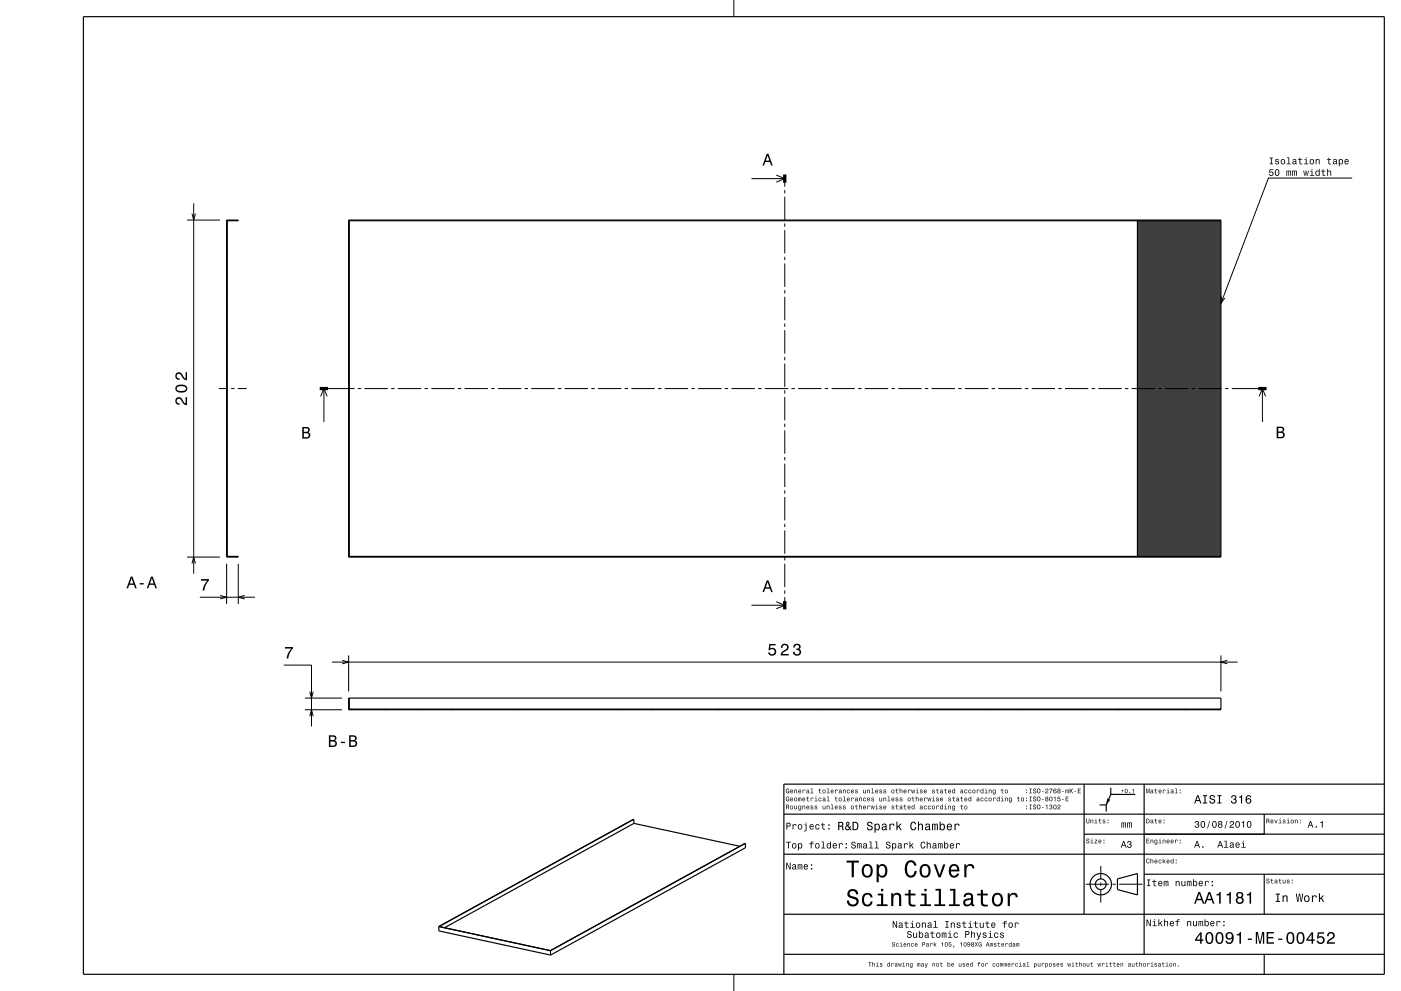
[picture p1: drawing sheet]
<svg xmlns="http://www.w3.org/2000/svg" width="420mm" height="297mm" viewBox="0 0 420 297" stroke-linecap="round" stroke-linejoin="round" font-family="sans-serif">
<path d="M341 66.2h25v100.6h-25z" fill-rule="evenodd" fill="#3f3f3f"/>
<g fill="none" stroke="#000" stroke-width=".3">
<path d="M220 0v5M225.3 53.5h10M232.7 52.5l2.6 1-2.6 1.1M235.3 54.8v1.2M235.3 57v1M235.3 59v7M405.4 53.4h-25.1l-14.3 37.5M56.1 66h9.8M57.6 64l.5 2 .5-2M58.1 61v111M68.1 75.9l-.2 .1M68.1 70.2l-.2 .1"/>
<path d="M235.3 67v1M235.3 69v7M235.3 77v1M235.3 79v7M68.1 99l-.2 .1M68.1 93.2l-.2 .2M68.1 87.5l-.2 .1M68.1 81.7l-.2 .1M235.3 87v1M235.3 89v7M235.3 97v1M235.3 99v7"/>
<path d="M366.2 88.9l-.2 2 1.2-1.6M65.6 116.5h2.7M68.1 116.3l-.2 .2M68.1 110.6l-.2 .1M68.1 104.8l-.2 .1M69.3 116.5h1M71.3 116.5h2.7M96.1 118.8l1-2.3 1 2.3M97.1 116.5v10M98.4 116.5h7.9M107.3 116.5h1M109.3 116.5h7"/>
<path d="M117.3 116.5h1M119.3 116.5h7M127.3 116.5h1M129.3 116.5h7M137.3 116.5h1M139.3 116.5h7M147.3 116.5h1M149.3 116.5h7M157.3 116.5h1M159.3 116.5h7M167.3 116.5h1M169.3 116.5h7"/>
<path d="M177.3 116.5h1M179.3 116.5h7M187.3 116.5h1M189.3 116.5h7M197.3 116.5h1M199.3 116.5h7M207.3 116.5h1M209.3 116.5h7M217.3 116.5h1M219.3 116.5h7M227.3 116.5h1M229.3 116.5h7"/>
<path d="M235.3 107v1M235.3 109v7M235.3 117v1M235.3 119v7M237.3 116.5h1M239.3 116.5h7M247.3 116.5h1M249.3 116.5h7M257.3 116.5h1M259.3 116.5h7M267.3 116.5h1M269.3 116.5h7"/>
<path d="M277.3 116.5h1M279.3 116.5h7M287.3 116.5h1M289.3 116.5h7M297.3 116.5h1M299.3 116.5h7M307.3 116.5h1M309.3 116.5h7M317.3 116.5h1M319.3 116.5h7M327.3 116.5h1M329.3 116.5h7"/>
<path d="M337.3 116.5h1M339.3 116.5h7M347.3 116.5h1M349.3 116.5h7M357.3 116.5h1M359.3 116.5h7M367.3 116.5h1M369.3 116.5h7.9M377.5 118.8l.9-2.3 1 2.3M378.4 116.5v10M68.1 139.4l-.2 .1M68.1 133.7l-.2 .1"/>
<path d="M68.1 127.9l-.2 .1M68.1 122.1l-.2 .1M235.3 127v1M235.3 129v7M235.3 137v1M235.3 139v7M68.1 156.8l-.2 .1M68.1 151l-.2 .1M68.1 145.2l-.2 .1M235.3 147v1M235.3 149v7M235.3 157v1"/>
<path d="M235.3 159v7M56.1 167h9.8M57.6 168.9l.5-1.9 .5 1.9M59.9 179h16.5M66 178.5l1.9 .5-1.9 .5M67.9 169v12M68.1 162.5l-.2 .1M70.8 166.8l-.3 .2M71.4 169v12M73.4 178.5l-2 .5 2 .5M235.3 167v1M235.3 169v7"/>
<path d="M235.3 177v1M235.3 179v1.1M85.1 199.3h8.3v18.4M99.5 198.4h271.5M102.6 197.9l1.9 .5-1.9 .5M104.5 196.4v10.8M225.3 181.4h10M232.7 180.3l2.6 1.1-2.6 1M366 196.4v10.8M367.9 197.9l-1.9 .5 1.9 .5M91.4 212.7h11.1M91.4 209.2h11.1"/>
<path d="M92.9 207.3l.5 1.9 .5-1.9M92.9 214.6l.5-1.9 .5 1.9M105.6 212.5l-.3 .2M115.6 212.5l-.3 .2M125.6 212.5l-.3 .2M135.6 212.5l-.3 .2M145.6 212.5l-.3 .2M155.6 212.5l-.3 .2M165.6 212.5l-.3 .2M175.6 212.5l-.3 .2M185.6 212.5l-.3 .2M195.6 212.5l-.3 .2"/>
<path d="M205.6 212.5l-.3 .2M215.6 212.5l-.3 .2M225.6 212.5l-.3 .2M235.6 212.5l-.3 .2M245.6 212.5l-.3 .2M255.6 212.5l-.3 .2M265.6 212.5l-.3 .2M275.6 212.5l-.3 .2M285.6 212.5l-.3 .2M295.6 212.5l-.3 .2M305.6 212.5l-.3 .2M315.6 212.5l-.3 .2"/>
<path d="M325.6 212.5l-.3 .2M335.6 212.5l-.3 .2M345.6 212.5l-.3 .2M355.6 212.5l-.3 .2M365.6 212.5l-.3 .2M330 259.5v4M325.5 265h7M330 264.5v1M330 266.5v4M333.5 265h1M335.5 265h7M220 292v5"/>
</g>
<g fill="none" stroke="#000" stroke-width=".35">
<path d="M25 5h390v287h-390zM67.9 66h3.5v.2h-3.3v100.6h3.3v.2h-3.5zM104.5 66h261.5v101h-261.5zM341 66.2v100.6M366 66.2h-261.3v100.6h261.3M104.5 209.2h261.5v3.5h-261.5zM104.7 209.2v3.3h261.3M325 235v39M333 236.1v2M340.3 238.1h-7.3l-1.4 3.1M343 235v51M415 235h-180v57"/>
<path d="M189.9 245.5h.1M190 245.5v1.3M190 245.5l-58.5 32.2M190 246.8l-56.7 31.2M190 246.8l31.8 6.8M223.4 252.7v.1M223.4 252.8l-58.4 32.1M223.4 252.8l.1 1.3-58.4 32.1M235 256h180M235 244h180M325 250h90M329.6 241.2h2"/>
<path d="M331.6 241.2v2M379 244v6M131.5 277.7l33.5 7.2M131.5 277.7l.1 1.3 33.5 7.2M235 274h180M335 263.4l6-1.6v6.4l-6-1.6zM343 262h72M379 262v12M165 284.9l.1 1.3M235 286h180M379 286v6"/>
<circle cx="330" cy="265" r="3.2"/>
<circle cx="330" cy="265" r="1.6"/>
</g>
<path d="M235.3 52.3v2.5M95.9 116.5h2.5M377.2 116.5h2.5M235.3 180.1v2.5" fill="none" stroke="#000" stroke-width="1" stroke-linecap="butt"/>
<g fill="#000">
<path d="M229.9 46.1l-1.3 3.5h.4l.4-1h1.4l.4 1h.5l-1.3-3.5zM230.1 46.6l.6 1.5h-1.1z" fill-rule="evenodd"/>
<path d="M380.6 50.7l-.1 1.1h.2a.45 .45 0 0 1 .7-.1 .45 .45 0 0 1 0 .7 .45 .45 0 0 1-.7-.2h-.3a.69 .69 0 0 0 .9 .6 .69 .69 0 0 0 .4-1 .69 .69 0 0 0-1-.3l.1-.5h.9v-.3zM382.4 50.9l-.2 .8a.81 .81 0 0 0 .7 1 1.02 1.02 0 0 0 .7-1.1 1.02 1.02 0 0 0-1-.9zM382.7 51a.81 .81 0 0 1 .7 .7 .81 .81 0 0 1-.5 .8l-.4-.4zM385.6 51.1v1.6h.3v-1.2l.2-.2 .1 1.4h.3v-1.2l.2-.2 .1 1.4h.2l-.1-1.6-.5 .2-.3-.2-.2 .2zM387.4 51.1v1.6h.2v-1.2l.2-.2 .2 1.4h.2v-1.2l.2-.2 .1 1.4h.3l-.2-1.6-.4 .2-.3-.2-.3 .2zM390.7 51.1l.4 1.6h.2l.2-1.3 .3 1.3h.2l.4-1.6h-.2l-.3 1.4-.2-1.4h-.3l-.2 1.4-.3-1.4zM392.8 51.2v.2h.4v1.1h-.5v.2h1.3v-.2h-.5v-1.3zM393.2 50.6v.3h.3v-.3zM394.5 51.3a.78 .78 0 0 0-.2 1 .78 .78 0 0 0 .9 .4l.2-.3v.3h.2v-2.1h-.2v.8l-.5-.3zM394.7 51.5l.1-.1a.56 .56 0 0 1 .6 .5 .56 .56 0 0 1-.6 .6l-.2-.3zM396.5 50.7v.5h-.4v.2h.4l.1 1.2 .7 .1v-.2l-.5-.1-.1-.3v-.7h.6v-.2h-.6v-.5zM397.9 50.6v2.1h.2l.1-1.1 .4-.3 .2 .2v1.2h.3v-1a.5 .5 0 0 0-.4-.6 .5 .5 0 0 0-.6 .3v-.8z" fill-rule="evenodd"/>
<path d="M380.6 47.2v.3h.4v1.5h-.4v.2h1v-.2h-.3v-1.5h.3v-.3zM382.4 47.8l-.1 .1a.8 .8 0 0 0 .9 .8 .36 .36 0 0 1-.3 .4 .36 .36 0 0 1-.4-.3h-.2a.56 .56 0 0 0 .7 .5 .56 .56 0 0 0 .2-.9l-.6-.2a.31 .31 0 0 1 .2-.4 .31 .31 0 0 1 .4 .3h.2l-.3-.4zM384.1 47.8a.76 .76 0 0 0 0 1.2 .76 .76 0 0 0 1.1-.2l.1-.3a.68 .68 0 0 0-.4-.8 .68 .68 0 0 0-.8 .1zM384.3 48l.1-.1a.53 .53 0 0 1 .6 .6 .53 .53 0 0 1-.7 .4zM385.8 47.2v.2h.4v1.6h-.5v.2h1.3v-.2h-.5v-1.8zM387.6 47.8l-.1 .3h.2a.31 .31 0 0 1 .4-.3 .31 .31 0 0 1 .2 .5 .56 .56 0 0 0-.8 .2 .56 .56 0 0 0 .4 .8l.5-.3 .4 .2v-.2l-.3-1.3zM387.7 48.7a.35 .35 0 0 1 .7 0 .35 .35 0 0 1-.7 0zM389.6 47.3v.4h-.5v.2h.5l.1 1.2 .7 .2v-.2l-.5-.1-.1-.3v-.8h.6v-.2h-.6v-.4zM391.1 47.7v.2h.4v1.1h-.6v.2h1.3v-.2h-.5v-1.3zM391.5 47.2v.2h.2v-.2zM392.8 47.8a.76 .76 0 0 0-.1 1.2 .76 .76 0 0 0 1.2-.2v-.3a.68 .68 0 0 0-.3-.8 .68 .68 0 0 0-.8 .1zM393 48l.1-.1a.53 .53 0 0 1 .6 .6 .53 .53 0 0 1-.7 .4zM394.4 47.7v1.5h.3v-1.1l.4-.2 .2 .2 .1 1.1h.2v-1a.51 .51 0 0 0-.3-.5 .51 .51 0 0 0-.6 .2v-.2zM398.2 47.3v.4h-.4v.2h.4l.1 1.2 .8 .2v-.2l-.6-.1v-.3v-.8h.6v-.2h-.6v-.4zM399.8 47.8l-.2 .3h.3a.31 .31 0 0 1 .3-.3 .31 .31 0 0 1 .3 .5 .58 .58 0 0 0-.8 .2 .58 .58 0 0 0 .1 .7l.7-.2 .4 .2v-.2l-.3-1.3zM399.8 48.7a.35 .35 0 0 1 .7 0 .35 .35 0 0 1-.7 0zM401.3 47.7v2.1h.3v-.8l.1 .1a.71 .71 0 0 0 .9-.6 .71 .71 0 0 0-.9-.7zM401.7 48l.1-.1a.56 .56 0 0 1 .6 .6 .56 .56 0 0 1-.6 .5l-.2-.3zM403.2 47.8a.76 .76 0 0 0-.1 1.2 .76 .76 0 0 0 1.1 0l.1-.2-.8 .2-.2-.5 1-.1a.64 .64 0 0 0-.3-.7 .64 .64 0 0 0-.8 .1zM403.4 48l.4-.1 .3 .4h-.8z" fill-rule="evenodd"/>
<path d="M52.8 119.3a1.2 1.2 0 0 0-.2 1.4 1.2 1.2 0 0 0 1.2 .6v-.4a.7 .7 0 0 1-.8-.5 .7 .7 0 0 1 .5-.9 .7 .7 0 0 1 .8 .5l.2 .3a1.63 1.63 0 0 0 1.6 1.1v-2.4h-.5v1.9l-.4-.3-.7-1.2a1.11 1.11 0 0 0-1.7-.1zM53 115.6a1.13 1.13 0 0 0-.4 1.2 1.13 1.13 0 0 0 1 .8 1.9 1.9 0 0 0 2.6-1.1 2.03 2.03 0 0 0-3.2-.9zM53.1 116.1a2.37 2.37 0 0 1 2.6 0v.7a2.38 2.38 0 0 1-2.6 0zM52.8 111.9a1.2 1.2 0 0 0-.2 1.3 1.2 1.2 0 0 0 1.2 .7v-.5a.7 .7 0 0 1-.8-.5 .7 .7 0 0 1 .5-.9 .7 .7 0 0 1 .8 .5l.2 .3a1.63 1.63 0 0 0 1.6 1.2v-2.5h-.5v1.9l-.4-.2-.7-1.2a1.11 1.11 0 0 0-1.7-.1z" fill-rule="evenodd"/>
<path d="M90.6 128v3.5h1.3a.98 .98 0 0 0 1.1-.8 .98 .98 0 0 0-.6-1.1 .86 .86 0 0 0 .4-1.1 .86 .86 0 0 0-.9-.5zM91.1 128.4h.7a.53 .53 0 0 1 .6 .5 .53 .53 0 0 1-.6 .5h-.7zM91.1 129.8h.7a.61 .61 0 0 1 .8 .6 .61 .61 0 0 1-.7 .6h-.8z" fill-rule="evenodd"/>
<path d="M382.7 127.9v3.5h1.4a.98 .98 0 0 0 1-.8 .98 .98 0 0 0-.6-1.1 .86 .86 0 0 0 .5-1.1 .86 .86 0 0 0-1-.5zM383.2 128.3h.7a.53 .53 0 0 1 .6 .5 .53 .53 0 0 1-.6 .5h-.7zM383.2 129.7h.8a.61 .61 0 0 1 .7 .6 .61 .61 0 0 1-.7 .6h-.8z" fill-rule="evenodd"/>
<path d="M39.2 172.8l-1.3 3.5h.5l.4-1h1.3l.4 1h.5l-1.3-3.5zM39.5 173.3l.5 1.6h-1.1zM41.9 174.8v.4h1.2v-.4zM45.3 172.8l-1.3 3.5h.5l.3-1h1.4l.4 1h.5l-1.3-3.5zM45.5 173.3l.6 1.6h-1.1z" fill-rule="evenodd"/>
<path d="M60.2 173.6h2.4v.4a5.3 5.3 0 0 0-1.4 3h-.5a5.2 5.2 0 0 1 1.5-3h-2z" fill-rule="evenodd"/>
<path d="M229.9 173.9l-1.3 3.6h.4l.4-1.1h1.4l.4 1.1h.5l-1.3-3.6zM230.1 174.4l.6 1.6h-1.1z" fill-rule="evenodd"/>
<path d="M85.4 193.9h2.4v.4a5.3 5.3 0 0 0-1.4 3h-.5a5.2 5.2 0 0 1 1.4-2.9h-1.9z" fill-rule="evenodd"/>
<path d="M230.7 193l-.3 1.9h.4a.8 .8 0 0 1 1.2-.3 .8 .8 0 0 1-.1 1.3 .8 .8 0 0 1-1.2-.4h-.4a1.21 1.21 0 0 0 1.5 1.1 1.21 1.21 0 0 0 .8-1.7 1.21 1.21 0 0 0-1.7-.5l.1-1h1.5v-.4zM234.4 193.2l-.3 1h.5a.71 .71 0 0 1 .5-.9 .71 .71 0 0 1 .8 .5 .71 .71 0 0 1-.5 .9l-.2 .2a1.63 1.63 0 0 0-1.2 1.5h2.4v-.4h-1.9l.9-.8a1.17 1.17 0 0 0 .9-1.7 1.17 1.17 0 0 0-1.9-.3zM238.1 193.2l-.3 .9h.5a.62 .62 0 0 1 .3-.8 .62 .62 0 0 1 .8 .3 .62 .62 0 0 1-.2 .8h-.5v.4a.74 .74 0 0 1 1 .6 .74 .74 0 0 1-.8 .9 .74 .74 0 0 1-.7-1h-.5a1.18 1.18 0 0 0 1.5 1.2 1.18 1.18 0 0 0 .6-1.8l-.2-.1a1.01 1.01 0 0 0 0-1.6 1.01 1.01 0 0 0-1.5 .2z" fill-rule="evenodd"/>
<path d="M98.6 220.4v3.5h1.3a.98 .98 0 0 0 1.1-.8 .98 .98 0 0 0-.6-1.1 .86 .86 0 0 0 .4-1.1 .86 .86 0 0 0-1-.5zM99.1 220.8h.7a.53 .53 0 0 1 .6 .5 .53 .53 0 0 1-.7 .5h-.6zM99.1 222.2h.7a.61 .61 0 0 1 .7 .6 .61 .61 0 0 1-.6 .6h-.8zM102.2 222.3v.4h1.2v-.4zM104.7 220.4v3.5h1.3a.98 .98 0 0 0 1.1-.8 .98 .98 0 0 0-.6-1.1 .86 .86 0 0 0 .4-1.1 .86 .86 0 0 0-1-.5zM105.1 220.8h.8a.53 .53 0 0 1 .6 .5 .53 .53 0 0 1-.7 .5h-.7zM105.1 222.2h.8a.61 .61 0 0 1 .7 .6 .61 .61 0 0 1-.7 .6h-.8z" fill-rule="evenodd"/>
<path d="M235.7 236.5a.67 .67 0 0 0-.2 .9 .67 .67 0 0 0 .9 .3h.2v-.7h-.5v.2h.3l-.2 .4a.49 .49 0 0 1-.5-.6 .49 .49 0 0 1 .7-.4l.2 .2-.3-.5zM237 236.8a.54 .54 0 0 0-.1 .8 .54 .54 0 0 0 .8 0l.1-.2a.37 .37 0 0 1-.5 .2 .37 .37 0 0 1-.2-.3l.7-.1-.3-.5zM237.1 236.9l.3-.1 .2 .3h-.5zM238.1 236.7v1h.2v-.6a.25 .25 0 0 1 .2-.3 .25 .25 0 0 1 .3 .3v.6h.2v-.7a.36 .36 0 0 0-.3-.4 .36 .36 0 0 0-.4 .2zM239.4 236.8a.53 .53 0 0 0-.1 .8 .53 .53 0 0 0 .8 0l.1-.2a.37 .37 0 0 1-.4 .2 .37 .37 0 0 1-.3-.3l.7-.1-.3-.5zM239.6 236.9l.3-.1 .1 .3h-.5zM240.6 236.7v1h.2l.1-.8 .6 .1a.36 .36 0 0 0-.3-.4 .36 .36 0 0 0-.4 .2zM241.9 236.7l-.1 .3 .5-.2 .1 .3a.39 .39 0 0 0-.6 .1 .39 .39 0 0 0 .3 .6l.3-.2 .3 .1-.1-.8-.3-.3zM241.9 237.4a.25 .25 0 0 1 .5 0 .25 .25 0 0 1-.5 0zM243 236.3l.3 .1v1.2l-.3 .1h.9l-.4-.1v-1.3zM245.6 236.4v.3l-.3 .1h.3l.1 .9 .5 .1-.4-.4v-.6l.4-.1h-.4v-.3zM246.6 237.2a.53 .53 0 0 0 1 0 .53 .53 0 0 0-1 0zM246.8 236.9l.1-.1a.37 .37 0 0 1 .4 .4 .37 .37 0 0 1-.5 .3zM247.9 236.3l.3 .1v1.2l-.4 .1h.9l-.3-.1v-1.3zM249.1 236.8a.53 .53 0 0 0 0 .8 .53 .53 0 0 0 .7 0l.1-.2a.37 .37 0 0 1-.4 .2 .37 .37 0 0 1-.3-.3l.7-.1-.2-.5zM249.3 236.9l.3-.1 .1 .3h-.5zM250.3 236.7v1h.2l.1-.8 .6 .1a.36 .36 0 0 0-.3-.4 .36 .36 0 0 0-.4 .2zM251.6 236.7l-.1 .3 .5-.2 .1 .3a.39 .39 0 0 0-.6 .1 .39 .39 0 0 0 .3 .6l.3-.2 .3 .1-.1-.8-.2-.3zM251.6 237.4a.25 .25 0 0 1 .5 0 .25 .25 0 0 1-.5 0zM252.7 236.7v1h.2v-.6a.25 .25 0 0 1 .2-.3 .25 .25 0 0 1 .3 .3v.6h.1v-.7a.36 .36 0 0 0-.2-.4 .36 .36 0 0 0-.4 .2zM254 236.8a.53 .53 0 0 0-.1 .8 .53 .53 0 0 0 .8-.1l-.1-.1a.3 .3 0 0 1-.4 0 .3 .3 0 0 1-.1-.4 .3 .3 0 0 1 .5 0h.2l-.3-.3zM255.2 236.8a.53 .53 0 0 0-.1 .8 .53 .53 0 0 0 .8 0l.1-.2a.37 .37 0 0 1-.4 .2 .37 .37 0 0 1-.3-.3l.7-.1-.3-.5zM255.4 236.9l.3-.1 .1 .3h-.5zM256.4 236.7v.4l.6 .3-.2 .2-.5-.2a.39 .39 0 0 0 .6 .4 .39 .39 0 0 0 .1-.6l-.5-.3 .2-.1 .5 .1-.2-.2zM258.8 236.7v.7a.35 .35 0 0 0 .2 .4 .35 .35 0 0 0 .4-.2l.2 .1v-1h-.2v.7l-.3 .2-.2-.1v-.8zM260 236.7v1h.2v-.6a.25 .25 0 0 1 .2-.3 .25 .25 0 0 1 .2 .3v.6h.2v-.7a.35 .35 0 0 0-.2-.4 .35 .35 0 0 0-.5 .2zM261.3 236.3l.2 .1v1.2l-.3 .1h.9l-.4-.1v-1.3zM262.5 236.8a.54 .54 0 0 0-.1 .8 .54 .54 0 0 0 .8 0l.1-.2a.37 .37 0 0 1-.5 .2 .37 .37 0 0 1-.2-.3l.7-.1-.3-.5zM262.6 236.9l.3-.1 .2 .3h-.5zM263.7 236.7v.4l.6 .3-.3 .2-.4-.2a.39 .39 0 0 0 .5 .4 .39 .39 0 0 0 .2-.6l-.5-.3 .2-.1 .4 .1-.1-.2zM265 236.7l-.1 .4 .6 .3-.2 .2-.5-.2a.39 .39 0 0 0 .6 .4 .39 .39 0 0 0 .1-.6l-.5-.3 .2-.1 .5 .1-.2-.2zM267.2 237.2a.55 .55 0 0 0 1.1 0 .55 .55 0 0 0-1.1 0zM267.5 236.9l.1-.1a.37 .37 0 0 1 .4 .4 .37 .37 0 0 1-.5 .3zM268.7 236.4v.3l-.3 .1h.3l.1 .9 .5 .1-.4-.4v-.6l.4-.1h-.4v-.3zM269.7 236.3v1.4h.2v-.6a.25 .25 0 0 1 .2-.3 .25 .25 0 0 1 .3 .3v.6h.1v-.7a.35 .35 0 0 0-.2-.4 .35 .35 0 0 0-.4 .2v-.5zM271 236.8a.53 .53 0 0 0-.1 .8 .53 .53 0 0 0 .8 0l.1-.2a.37 .37 0 0 1-.5 .2 .37 .37 0 0 1-.2-.3l.7-.1-.3-.5zM271.1 236.9l.3-.1 .2 .3h-.5zM272.2 236.7v1h.2v-.8l.6 .1a.36 .36 0 0 0-.2-.4 .36 .36 0 0 0-.4 .2zM273.2 236.7l.2 1h.2l.2-.9 .1 .9h.2l.3-1h-.2l-.2 .9-.2-.9h-.1l-.2 .9-.2-.9zM274.6 236.7l.3 .1v.8l-.3 .1h.9l-.4-.1v-.9zM274.9 236.3l.2 .2zM275.9 236.7v.4l.5 .3-.2 .2-.4-.2a.39 .39 0 0 0 .5 .4 .39 .39 0 0 0 .1-.6l-.4-.3 .2-.1 .4 .1-.1-.2zM277.1 236.8a.54 .54 0 0 0-.1 .8 .54 .54 0 0 0 .8 0v-.2a.37 .37 0 0 1-.4 .2 .37 .37 0 0 1-.3-.3l.7-.1-.2-.5zM277.2 236.9l.3-.1 .2 .3h-.6zM279.5 236.7v.4l.6 .3-.3 .2-.4-.2a.39 .39 0 0 0 .5 .4 .39 .39 0 0 0 .2-.6l-.5-.3 .2-.1 .4 .1-.1-.2zM280.9 236.4v.3l-.3 .1h.3v.9l.5 .1-.4-.4v-.6l.4-.1h-.4v-.3zM282 236.7l-.2 .3 .5-.2 .1 .3a.39 .39 0 0 0-.6 .1 .39 .39 0 0 0 .3 .6l.6-.2-.2-.9zM282 237.4a.25 .25 0 0 1 .5 0 .25 .25 0 0 1-.5 0zM283.3 236.4v.3l-.3 .1h.3l.1 .9 .5 .1-.4-.4v-.6l.4-.1h-.4v-.3zM284.4 236.8a.53 .53 0 0 0-.1 .8 .53 .53 0 0 0 .8 0v-.2a.37 .37 0 0 1-.4 .2 .37 .37 0 0 1-.3-.3l.7-.1-.2-.5zM284.5 236.9l.3-.1 .1 .3h-.5zM285.5 236.8a.51 .51 0 0 0-.1 .7 .51 .51 0 0 0 .7 .1l.2 .1v-1.4h-.2v.5l-.3-.2zM285.7 236.9l.1-.1a.36 .36 0 0 1 .3 .4 .36 .36 0 0 1-.4 .3zM288 236.7l-.1 .3 .5-.2 .1 .3a.39 .39 0 0 0-.6 .1 .39 .39 0 0 0 .3 .6l.6-.2-.2-.9zM288.1 237.4a.24 .24 0 0 1 .4 0 .24 .24 0 0 1-.4 0zM289.2 236.8a.53 .53 0 0 0-.1 .8 .53 .53 0 0 0 .9-.1l-.2-.1a.3 .3 0 0 1-.4 0 .3 .3 0 0 1 0-.4 .3 .3 0 0 1 .4 0h.2l-.3-.3zM290.4 236.8a.53 .53 0 0 0 0 .8 .53 .53 0 0 0 .8-.1l-.2-.1a.3 .3 0 0 1-.4 0 .3 .3 0 0 1 0-.4 .3 .3 0 0 1 .4 0h.2l-.3-.3zM291.5 237.2a.55 .55 0 0 0 1.1 0 .55 .55 0 0 0-1.1 0zM291.8 236.9v-.1a.37 .37 0 0 1 .5 .4 .37 .37 0 0 1-.5 .3zM292.8 236.7v1h.2l.1-.8 .6 .1a.36 .36 0 0 0-.3-.4 .36 .36 0 0 0-.4 .2zM294 236.8a.51 .51 0 0 0-.1 .7 .51 .51 0 0 0 .7 .1l.2 .1v-1.4h-.1v.5l-.4-.2zM294.2 236.9l.1-.1a.36 .36 0 0 1 .3 .4 .36 .36 0 0 1-.4 .3zM295.3 236.7l.3 .1v.8l-.4 .1h.9l-.4-.1v-.9zM295.6 236.3l.1 .2zM296.4 236.7v1h.2v-.6a.25 .25 0 0 1 .2-.3 .25 .25 0 0 1 .3 .3v.6h.2v-.7a.35 .35 0 0 0-.3-.4 .35 .35 0 0 0-.4 .2zM297.7 236.8a.51 .51 0 0 0-.1 .7 .51 .51 0 0 0 .7 .1 .38 .38 0 0 1-.2 .4 .38 .38 0 0 1-.5-.2 .44 .44 0 0 0 .5 .4 .44 .44 0 0 0 .4-.5v-1zM297.8 236.9l.1-.1a.36 .36 0 0 1 .4 .4 .36 .36 0 0 1-.5 .3zM300.3 236.4v.3l-.3 .1h.3l.1 .9 .5 .1-.4-.4v-.6l.4-.1h-.4v-.3zM301.2 237.2a.55 .55 0 0 0 1.1 0 .55 .55 0 0 0-1.1 0zM301.5 236.9l.1-.1a.37 .37 0 0 1 .4 .4 .37 .37 0 0 1-.5 .3zM307.6 237.4v.3h.3v-.3zM307.6 236.7v.3h.3v-.3zM308.6 236.3l.3 .2v1.1l-.3 .1h.7l-.2-.1v-1.1l.2-.2zM309.8 236.4a.56 .56 0 0 0 .1 .7 .56 .56 0 0 0 .6 .2 .31 .31 0 0 1-.3 .3 .31 .31 0 0 1-.3-.3h-.2a.5 .5 0 0 0 .5 .5 .5 .5 0 0 0 .5-.6 .5 .5 0 0 0-.7-.3 .26 .26 0 0 1 .2-.4 .26 .26 0 0 1 .3 .3l.1-.2-.2-.3zM311 236.5a.66 .66 0 0 0-.1 .9 .66 .66 0 0 0 .9 .2 .66 .66 0 0 0 .1-.9 .66 .66 0 0 0-.9-.2zM311.3 236.5a.54 .54 0 0 1 .4 .5 .54 .54 0 0 1-.4 .6l-.2-.6zM312.4 237.1v.2h.5v-.2zM313.5 236.5l-.1 .3h.2a.3 .3 0 0 1 .3-.3 .3 .3 0 0 1 .3 .4 .3 .3 0 0 1-.4 .2l-.5 .6h1v-.1h-.8l.2-.2a.52 .52 0 0 0 .6-.5 .52 .52 0 0 0-.7-.5zM314.6 236.4v.2h.7l-.5 .8v.3h.2l.5-1.3zM316 236.4a.64 .64 0 0 0-.2 1 .64 .64 0 0 0 .9 .1l-.1-.5h-.6v-.2a.41 .41 0 0 1 .4-.3 .41 .41 0 0 1 .3 .2l-.2-.3zM316 237.3a.3 .3 0 0 1 .6 0 .3 .3 0 0 1-.6 0zM317.2 236.4v.6a.44 .44 0 0 0-.1 .6 .44 .44 0 0 0 .7 0 .44 .44 0 0 0-.1-.6 .4 .4 0 0 0 .1-.6 .4 .4 0 0 0-.6 0zM317.2 237.4a.3 .3 0 0 1 .6 0 .3 .3 0 0 1-.6 0zM317.2 236.7a.25 .25 0 0 1 .5 0 .25 .25 0 0 1-.5 0zM318.4 237.1v.2h.5v-.2zM319.4 236.7v1h.2l.1-.9 .1 .9 .3-.9 .1 .9h.2l-.1-1.1zM320.7 236.3v1.4h.2l.1-.6 .5 .6h.2l-.5-.8 .5-.6h-.2l-.6 .7v-.7zM322.1 237.1v.2h.5v-.2zM323.1 236.3v1.4h.9v-.1h-.7v-.5h.6v-.2h-.6v-.4h.7v-.2z" fill-rule="evenodd"/>
<path d="M235.7 238.9a.67 .67 0 0 0-.2 .9 .67 .67 0 0 0 .9 .3h.2v-.7h-.5l.3 .2-.2 .4a.49 .49 0 0 1-.5-.6 .49 .49 0 0 1 .7-.4l.2 .2-.3-.5zM237 239.2a.54 .54 0 0 0-.1 .8 .54 .54 0 0 0 .8 0l.1-.2a.37 .37 0 0 1-.5 .2 .37 .37 0 0 1-.2-.3l.7-.1-.3-.5zM237.1 239.3l.3-.1 .2 .3h-.5zM238.1 239.6a.53 .53 0 0 0 1 0 .53 .53 0 0 0-1 0zM238.3 239.3a.33 .33 0 0 1 .5 .1 .33 .33 0 0 1-.1 .4 .33 .33 0 0 1-.4 0zM239.3 239.1v1h.1l.2-.9 .1 .9 .3-.9 .1 .9h.1l-.1-1.1zM240.6 239.2a.53 .53 0 0 0 0 .8 .53 .53 0 0 0 .7 0l.1-.2a.37 .37 0 0 1-.4 .2 .37 .37 0 0 1-.3-.3l.7-.1-.2-.5zM240.8 239.3l.3-.1 .1 .3h-.5zM242 238.8v.3l-.3 .1h.3l.1 .9 .5 .1-.4-.4v-.6l.4-.1h-.4v-.3zM243 239.1v1h.2l.1-.8 .6 .1a.36 .36 0 0 0-.3-.4 .36 .36 0 0 0-.4 .2zM244.3 239.1l.3 .1v.8l-.4 .1h.9l-.4-.1v-.9zM244.6 238.7l.1 .2zM245.5 239.2a.53 .53 0 0 0-.1 .8 .53 .53 0 0 0 .8-.1l-.1-.1a.3 .3 0 0 1-.4 0 .3 .3 0 0 1-.1-.4 .3 .3 0 0 1 .5 0h.2l-.3-.3zM246.7 239.1l-.1 .3 .5-.2 .1 .3a.39 .39 0 0 0-.6 .1 .39 .39 0 0 0 .3 .6l.4-.2 .2 .1-.1-.8-.2-.3zM246.8 239.8a.24 .24 0 0 1 .4 0 .24 .24 0 0 1-.4 0zM247.9 238.7l.3 .1v1.2l-.4 .1h.9l-.3-.1v-1.3zM250.5 238.8v.3l-.3 .1h.3l.1 .9 .5 .1-.4-.4v-.6l.4-.1h-.4v-.3zM251.4 239.6a.55 .55 0 0 0 1.1 0 .55 .55 0 0 0-1.1 0zM251.7 239.3l.1-.1a.37 .37 0 0 1 .4 .4 .37 .37 0 0 1-.5 .3zM252.8 238.7l.2 .1v1.2l-.3 .1h.9l-.4-.1v-1.3zM254 239.2a.53 .53 0 0 0-.1 .8 .53 .53 0 0 0 .8 0l.1-.2a.37 .37 0 0 1-.5 .2 .37 .37 0 0 1-.2-.3l.7-.1-.3-.5zM254.1 239.3l.3-.1 .2 .3h-.5zM255.2 239.1v1h.2v-.8l.6 .1a.36 .36 0 0 0-.2-.4 .36 .36 0 0 0-.5 .2zM256.4 239.1l-.1 .3 .5-.2 .1 .3a.39 .39 0 0 0-.6 .1 .39 .39 0 0 0 .3 .6l.4-.2 .2 .1-.1-.8-.2-.3zM256.5 239.8a.25 .25 0 0 1 .5 0 .25 .25 0 0 1-.5 0zM257.5 239.1v1h.2v-.7l.3-.2 .2 .9h.2v-.7a.36 .36 0 0 0-.3-.4 .36 .36 0 0 0-.4 .2zM258.9 239.2a.53 .53 0 0 0-.1 .8 .53 .53 0 0 0 .8-.1l-.1-.1a.3 .3 0 0 1-.5 0 .3 .3 0 0 1 0-.4 .3 .3 0 0 1 .5 0h.1l-.2-.3zM260.1 239.2a.53 .53 0 0 0-.1 .8 .53 .53 0 0 0 .8 0v-.2a.37 .37 0 0 1-.4 .2 .37 .37 0 0 1-.3-.3l.7-.1-.2-.5zM260.2 239.3l.3-.1 .2 .3h-.6zM261.3 239.1v.4l.6 .3-.3 .2-.4-.2a.39 .39 0 0 0 .5 .4 .39 .39 0 0 0 .2-.6l-.5-.3 .2-.1 .4 .1-.1-.2zM263.6 239.1v.7a.35 .35 0 0 0 .3 .4 .35 .35 0 0 0 .4-.2l.2 .1v-1h-.2v.7l-.3 .2-.2-.1v-.8zM264.8 239.1v1h.2v-.7l.3-.2 .2 .9h.2v-.7a.35 .35 0 0 0-.3-.4 .35 .35 0 0 0-.4 .2zM266.1 238.7l.3 .1v1.2l-.4 .1h.9l-.3-.1v-1.3zM267.4 239.2a.54 .54 0 0 0-.1 .8 .54 .54 0 0 0 .8 0v-.2a.37 .37 0 0 1-.4 .2 .37 .37 0 0 1-.3-.3l.7-.1-.2-.5zM267.5 239.3l.3-.1 .1 .3h-.5zM268.6 239.1v.4l.6 .3-.3 .2-.4-.2a.39 .39 0 0 0 .5 .4 .39 .39 0 0 0 .1-.6l-.4-.3 .2-.1 .4 .1-.1-.2zM269.8 239.1v.4l.6 .3-.3 .2-.4-.2a.39 .39 0 0 0 .5 .4 .39 .39 0 0 0 .2-.6l-.5-.3 .2-.1 .4 .1-.1-.2zM272.1 239.6a.53 .53 0 0 0 1 0 .53 .53 0 0 0-1 0zM272.3 239.3l.1-.1a.37 .37 0 0 1 .4 .4 .37 .37 0 0 1-.5 .3zM273.6 238.8v.3l-.3 .1h.3v.9l.6 .1-.4-.4v-.6l.4-.1h-.4v-.3zM274.5 238.7v1.4h.2v-.7l.3-.2 .2 .9h.2v-.7a.35 .35 0 0 0-.2-.4 .35 .35 0 0 0-.5 .2v-.5zM275.9 239.2a.53 .53 0 0 0-.1 .8 .53 .53 0 0 0 .8 0v-.2a.37 .37 0 0 1-.4 .2 .37 .37 0 0 1-.3-.3l.7-.1-.2-.5zM276 239.3l.3-.1 .1 .3h-.5zM277 239.1v1h.2l.1-.8 .6 .1a.36 .36 0 0 0-.3-.4 .36 .36 0 0 0-.4 .2zM278 239.1l.3 1h.2l.1-.9 .2 .9h.1l.3-1h-.2l-.1 .9-.2-.9h-.2l-.1 .9-.2-.9zM279.5 239.1l.3 .1v.8l-.4 .1h.9l-.3-.1v-.9zM279.8 238.7l.2 .2zM280.7 239.1v.4l.6 .3-.2 .2-.5-.2a.39 .39 0 0 0 .5 .4 .39 .39 0 0 0 .2-.6l-.5-.3 .2-.1 .4 .1-.1-.2zM281.9 239.2a.54 .54 0 0 0-.1 .8 .54 .54 0 0 0 .8 0l.1-.2a.37 .37 0 0 1-.4 .2 .37 .37 0 0 1-.3-.3l.7-.1-.3-.5zM282.1 239.3l.3-.1 .1 .3h-.5zM284.4 239.1v.4l.5 .3-.2 .2-.4-.2a.39 .39 0 0 0 .5 .4 .39 .39 0 0 0 .1-.6l-.4-.3 .2-.1 .4 .1-.1-.2zM285.7 238.8v.3l-.3 .1h.3l.1 .9 .5 .1-.4-.4v-.6l.4-.1h-.4v-.3zM286.8 239.1l-.1 .3 .5-.2 .1 .3a.39 .39 0 0 0-.6 .1 .39 .39 0 0 0 .3 .6l.6-.2-.2-.9zM286.8 239.8a.25 .25 0 0 1 .5 0 .25 .25 0 0 1-.5 0zM288.1 238.8v.3l-.3 .1h.3l.1 .9 .5 .1-.4-.4v-.6l.4-.1h-.4v-.3zM289.2 239.2a.53 .53 0 0 0-.1 .8 .53 .53 0 0 0 .8 0l.1-.2a.37 .37 0 0 1-.4 .2 .37 .37 0 0 1-.3-.3l.7-.1-.3-.5zM289.4 239.3l.3-.1 .1 .3h-.5zM290.4 239.2a.51 .51 0 0 0-.1 .7 .51 .51 0 0 0 .7 .1l.2 .1v-1.4h-.2v.5l-.3-.2zM290.5 239.3l.1-.1a.36 .36 0 0 1 .4 .4 .36 .36 0 0 1-.5 .3zM292.9 239.1l-.1 .3 .5-.2 .1 .3a.39 .39 0 0 0-.6 .1 .39 .39 0 0 0 .3 .6l.6-.2-.2-.9zM292.9 239.8a.25 .25 0 0 1 .5 0 .25 .25 0 0 1-.5 0zM294.1 239.2a.53 .53 0 0 0-.1 .8 .53 .53 0 0 0 .8-.1l-.1-.1a.3 .3 0 0 1-.5 0 .3 .3 0 0 1 0-.4 .3 .3 0 0 1 .5 0h.1l-.2-.3zM295.3 239.2a.53 .53 0 0 0-.1 .8 .53 .53 0 0 0 .8-.1l-.1-.1a.3 .3 0 0 1-.5 0 .3 .3 0 0 1 0-.4 .3 .3 0 0 1 .5 0h.2l-.3-.3zM296.4 239.6a.53 .53 0 0 0 1 0 .53 .53 0 0 0-1 0zM296.6 239.3l.1-.1a.37 .37 0 0 1 .4 .4 .37 .37 0 0 1-.5 .3zM297.7 239.1v1h.2v-.8l.6 .1a.36 .36 0 0 0-.2-.4 .36 .36 0 0 0-.4 .2zM298.9 239.2a.51 .51 0 0 0-.1 .7 .51 .51 0 0 0 .7 .1l.2 .1v-1.4h-.2v.5l-.3-.2zM299 239.3l.1-.1a.36 .36 0 0 1 .4 .4 .36 .36 0 0 1-.5 .3zM300.1 239.1l.3 .1v.8l-.3 .1h.9l-.4-.1v-.9zM300.4 238.7l.2 .2zM301.3 239.1v1h.1l.1-.7 .2-.2 .2 .9h.2v-.7a.35 .35 0 0 0-.2-.4 .35 .35 0 0 0-.5 .2zM302.5 239.2a.51 .51 0 0 0-.1 .7 .51 .51 0 0 0 .8 .1 .38 .38 0 0 1-.3 .4 .38 .38 0 0 1-.4-.2 .44 .44 0 0 0 .5 .4 .44 .44 0 0 0 .3-.5v-1l-.1 .1-.4-.2zM302.7 239.3l.1-.1a.36 .36 0 0 1 .4 .4 .36 .36 0 0 1-.5 .3zM305.1 238.8v.3l-.3 .1h.3l.1 .9 .5 .1-.4-.4v-.6l.4-.1h-.4v-.3zM306.1 239.6a.53 .53 0 0 0 1 0 .53 .53 0 0 0-1 0zM306.3 239.3l.1-.1a.37 .37 0 0 1 .4 .4 .37 .37 0 0 1-.5 .3zM307.6 239.8v.3h.3v-.3zM307.6 239.1v.3h.3v-.3zM308.6 238.7l.3 .2v1.1l-.3 .1h.7l-.2-.1v-1.1l.2-.2zM309.8 238.8a.56 .56 0 0 0 .1 .7 .56 .56 0 0 0 .6 .2 .31 .31 0 0 1-.3 .3 .31 .31 0 0 1-.3-.3h-.2a.5 .5 0 0 0 .5 .5 .5 .5 0 0 0 .5-.6 .5 .5 0 0 0-.7-.3 .26 .26 0 0 1 .2-.4 .26 .26 0 0 1 .3 .3l.1-.2-.2-.3zM311 238.9a.66 .66 0 0 0-.1 .9 .66 .66 0 0 0 .9 .2 .66 .66 0 0 0 .1-.9 .66 .66 0 0 0-.9-.2zM311.3 238.9a.54 .54 0 0 1 .4 .5 .54 .54 0 0 1-.4 .6l-.2-.6zM312.4 239.5v.2h.5v-.2zM313.5 238.8l-.1 .4 .2 .2a.44 .44 0 0 0-.1 .6 .44 .44 0 0 0 .7 0 .44 .44 0 0 0-.1-.6 .4 .4 0 0 0 0-.6 .4 .4 0 0 0-.6 0zM313.5 239.8a.3 .3 0 0 1 .6 0 .3 .3 0 0 1-.6 0zM313.6 239.1a.25 .25 0 0 1 .5 0 .25 .25 0 0 1-.5 0zM314.7 238.9l-.1 .9 .2 .3a.65 .65 0 0 0 .8-.7 .65 .65 0 0 0-.9-.5zM314.9 238.9a.54 .54 0 0 1 .4 .6 .54 .54 0 0 1-.4 .5l-.1-.5zM315.9 239l.3 .1v1h.2v-1.4zM317.1 238.8l-.1 .7a.38 .38 0 0 1 .6-.1 .38 .38 0 0 1 0 .6l-.6-.2a.48 .48 0 0 0 .6 .4 .48 .48 0 0 0 .3-.7 .48 .48 0 0 0-.7-.2l.1-.4h.6v-.1zM318.4 239.5v.2h.5v-.2zM319.5 238.7v1.4h.9v-.1h-.7v-.5h.6v-.2h-.6v-.4h.7v-.2z" fill-rule="evenodd"/>
<path d="M331.9 239.3l1 .4-1.3 1.5z" fill-rule="evenodd"/>
<path d="M336.5 236.6v.4l-.4 .1h.4l.1 .4v-.4l.4-.1h-.4zM337.3 236.6l-.1 .7 .2 .4a.58 .58 0 0 0 .7-.7 .58 .58 0 0 0-.8-.4zM337.5 236.6a.48 .48 0 0 1 .4 .4 .48 .48 0 0 1-.4 .5zM338.6 237.4v.3h.2v-.3zM339.5 236.6l.3 .2v.9h.1v-1.3z" fill-rule="evenodd"/>
<path d="M343.6 236.3v1.4h.2v-1.2l.2 1.2h.2l.3-1.2v1.2h.1v-1.4h-.2l-.3 1.3-.2-1.3zM345 236.7l-.1 .3 .5-.2 .1 .3a.39 .39 0 0 0-.6 .1 .39 .39 0 0 0 .3 .6l.6-.2-.2-.9zM345.1 237.4a.24 .24 0 0 1 .4 0 .24 .24 0 0 1-.4 0zM346.4 236.4v.3l-.3 .1h.3v.9l.5 .1-.4-.4v-.6l.4-.1h-.4v-.3zM347.4 236.8a.53 .53 0 0 0-.1 .8 .53 .53 0 0 0 .8 0l.1-.2a.37 .37 0 0 1-.4 .2 .37 .37 0 0 1-.3-.3l.7-.1-.3-.5zM347.6 236.9l.3-.1 .1 .3h-.5zM348.6 236.7v1h.2l.1-.8 .6 .1a.36 .36 0 0 0-.3-.4 .36 .36 0 0 0-.4 .2zM349.8 236.7l.3 .1v.8l-.3 .1h.9l-.4-.1v-.9zM350.1 236.3l.2 .2zM351.1 236.7l-.1 .3 .5-.2 .1 .3a.41 .41 0 0 0-.6 .1 .41 .41 0 0 0 .1 .6l.8-.2-.2-.9zM351.1 237.4a.25 .25 0 0 1 .5 0 .25 .25 0 0 1-.5 0zM352.3 236.3l.2 .1v1.2l-.3 .1h.9l-.4-.1v-1.3zM353.7 237.4v.3h.3v-.3zM353.7 236.7v.3h.3v-.3z" fill-rule="evenodd"/>
<path d="M235.7 241.1v1.4h.1v-.5a.42 .42 0 0 1 .5 .1 .42 .42 0 0 1 .1 .4h.2l-.2-.6a.39 .39 0 0 0 .1-.5 .39 .39 0 0 0-.4-.3zM235.8 241.3h.3a.24 .24 0 0 1 .3 .3 .24 .24 0 0 1-.3 .2h-.3zM236.9 242a.53 .53 0 0 0 1 0 .53 .53 0 0 0-1 0zM237.1 241.7l.1-.1a.37 .37 0 0 1 .4 .4 .37 .37 0 0 1-.5 .3zM238.1 241.5v.7a.36 .36 0 0 0 .3 .4 .36 .36 0 0 0 .4-.2l.2 .1v-1h-.2v.7l-.3 .2-.2-.1v-.8zM239.4 241.6a.51 .51 0 0 0-.1 .7 .51 .51 0 0 0 .7 .1 .38 .38 0 0 1-.2 .4 .38 .38 0 0 1-.5-.2 .44 .44 0 0 0 .5 .4 .44 .44 0 0 0 .4-.5v-1zM239.5 241.7l.1-.1a.36 .36 0 0 1 .4 .4 .36 .36 0 0 1-.5 .3zM240.5 241.5v1h.2v-.7l.3-.2 .2 .1v.8h.2v-.7a.35 .35 0 0 0-.3-.4 .35 .35 0 0 0-.4 .2zM241.9 241.6a.53 .53 0 0 0-.1 .8 .53 .53 0 0 0 .8 0v-.2a.37 .37 0 0 1-.4 .2 .37 .37 0 0 1-.3-.3l.7-.1-.2-.5zM242 241.7l.3-.1 .1 .3h-.5zM243.1 241.5v.4l.6 .3-.3 .2-.4-.2a.39 .39 0 0 0 .5 .4 .39 .39 0 0 0 .1-.6l-.4-.3 .2-.1 .4 .1-.1-.2zM244.3 241.5v.4l.6 .3-.3 .2-.4-.2a.4 .4 0 0 0 .5 .4 .4 .4 0 0 0 .2-.6l-.5-.3 .2-.1 .4 .1-.1-.2zM246.6 241.5v.7a.36 .36 0 0 0 .3 .4 .36 .36 0 0 0 .4-.2l.2 .1v-1h-.2v.7l-.3 .2-.2-.1v-.8zM247.8 241.5v1h.2v-.7l.3-.2 .2 .1v.8h.2v-.7a.36 .36 0 0 0-.3-.4 .36 .36 0 0 0-.4 .2zM249.1 241.1l.3 .1v1.2l-.4 .1h.9l-.3-.1v-1.3zM250.4 241.6a.53 .53 0 0 0-.1 .8 .53 .53 0 0 0 .8 0v-.2a.37 .37 0 0 1-.4 .2 .37 .37 0 0 1-.3-.3l.7-.1-.2-.5zM250.5 241.7l.3-.1 .1 .3h-.5zM251.6 241.5v.4l.6 .3-.3 .2-.4-.2a.4 .4 0 0 0 .5 .4 .4 .4 0 0 0 .1-.6l-.4-.3 .2-.1 .4 .1-.1-.2zM252.8 241.5v.4l.6 .3-.3 .2-.4-.2a.39 .39 0 0 0 .5 .4 .39 .39 0 0 0 .2-.6l-.5-.3 .2-.1 .4 .1-.1-.2zM255.1 242a.53 .53 0 0 0 1 0 .53 .53 0 0 0-1 0zM255.3 241.7l.1-.1a.37 .37 0 0 1 .4 .4 .37 .37 0 0 1-.5 .3zM256.6 241.2v.3l-.3 .1h.3v.9l.6 .1-.4-.4v-.6l.4-.1h-.4v-.3zM257.5 241.1v1.4h.2v-.7l.3-.2 .2 .1v.8h.2v-.7a.35 .35 0 0 0-.3-.4 .35 .35 0 0 0-.4 .2v-.5zM258.9 241.6a.53 .53 0 0 0-.1 .8 .53 .53 0 0 0 .8 0v-.2a.37 .37 0 0 1-.4 .2 .37 .37 0 0 1-.3-.3l.7-.1-.2-.5zM259 241.7l.3-.1 .1 .3h-.5zM260 241.5v1h.2l.1-.8 .6 .1a.36 .36 0 0 0-.3-.4 .36 .36 0 0 0-.4 .2zM261 241.5l.3 1h.1l.2-.9 .2 .9h.1l.3-1h-.2l-.1 .9-.2-.9h-.2l-.1 .9-.2-.9zM262.5 241.5l.3 .1v.8l-.4 .1h.9l-.4-.1v-.9zM262.8 241.1l.2 .2zM263.7 241.5v.4l.6 .3-.3 .2-.4-.2a.4 .4 0 0 0 .5 .4 .4 .4 0 0 0 .2-.6l-.5-.3 .2-.1 .4 .1-.1-.2zM264.9 241.6a.53 .53 0 0 0-.1 .8 .53 .53 0 0 0 .8 0l.1-.2a.37 .37 0 0 1-.4 .2 .37 .37 0 0 1-.3-.3l.7-.1-.3-.5zM265.1 241.7l.3-.1 .1 .3h-.5zM267.4 241.5v.4l.5 .3-.2 .2-.4-.2a.39 .39 0 0 0 .5 .4 .39 .39 0 0 0 .1-.6l-.4-.3 .2-.1 .4 .1-.1-.2zM268.7 241.2v.3l-.3 .1h.3l.1 .9 .5 .1-.4-.4v-.6l.4-.1h-.4v-.3zM269.8 241.5l-.1 .3 .5-.2 .1 .3a.39 .39 0 0 0-.6 .1 .39 .39 0 0 0 .3 .6l.3-.2 .3 .1-.1-.8-.2-.3zM269.8 242.2a.25 .25 0 0 1 .5 0 .25 .25 0 0 1-.5 0zM271.1 241.2v.3l-.3 .1h.3l.1 .9 .5 .1-.4-.4v-.6l.4-.1h-.4v-.3zM272.2 241.6a.53 .53 0 0 0-.1 .8 .53 .53 0 0 0 .8 0l.1-.2a.37 .37 0 0 1-.4 .2 .37 .37 0 0 1-.3-.3l.7-.1-.3-.5zM272.4 241.7l.3-.1 .1 .3h-.5zM273.4 241.6a.55 .55 0 0 0-.2 .6 .55 .55 0 0 0 .7 .3l.1-.1 .2 .1v-1.4h-.2v.5l-.3-.2zM273.5 241.7l.1-.1a.36 .36 0 0 1 .4 .4 .36 .36 0 0 1-.5 .3zM275.9 241.5l-.1 .3 .5-.2 .1 .3a.39 .39 0 0 0-.6 .1 .39 .39 0 0 0 .3 .6l.6-.2-.2-.9zM275.9 242.2a.25 .25 0 0 1 .5 0 .25 .25 0 0 1-.5 0zM277.1 241.6a.53 .53 0 0 0-.1 .8 .53 .53 0 0 0 .8-.1l-.1-.1a.3 .3 0 0 1-.5 0 .3 .3 0 0 1 0-.4 .3 .3 0 0 1 .5 0h.1l-.2-.3zM278.3 241.6a.53 .53 0 0 0-.1 .8 .53 .53 0 0 0 .8-.1l-.1-.1a.3 .3 0 0 1-.5 0 .3 .3 0 0 1 0-.4 .3 .3 0 0 1 .5 0h.2l-.3-.3zM279.4 242a.53 .53 0 0 0 1 0 .53 .53 0 0 0-1 0zM279.6 241.7l.1-.1a.37 .37 0 0 1 .4 .4 .37 .37 0 0 1-.5 .3zM280.7 241.5v1h.2v-.8l.6 .1a.36 .36 0 0 0-.2-.4 .36 .36 0 0 0-.5 .2zM281.9 241.6a.55 .55 0 0 0-.2 .6 .55 .55 0 0 0 .7 .3l.1-.1 .2 .1v-1.4h-.2v.5l-.3-.2zM282 241.7l.1-.1a.36 .36 0 0 1 .4 .4 .36 .36 0 0 1-.5 .3zM283.1 241.5l.3 .1v.8l-.3 .1h.9l-.4-.1v-.9zM283.4 241.1l.2 .2zM284.3 241.5v1h.1l.1-.7 .2-.2 .2 .1v.8h.2v-.7a.36 .36 0 0 0-.2-.4 .36 .36 0 0 0-.5 .2zM285.5 241.6a.51 .51 0 0 0-.1 .7 .51 .51 0 0 0 .8 .1 .38 .38 0 0 1-.3 .4 .38 .38 0 0 1-.4-.2 .44 .44 0 0 0 .5 .4 .44 .44 0 0 0 .3-.5v-1l-.1 .1-.4-.2zM285.7 241.7l.1-.1a.36 .36 0 0 1 .4 .4 .36 .36 0 0 1-.5 .3zM288.1 241.2v.3l-.3 .1h.3l.1 .9 .5 .1-.4-.4v-.6l.4-.1h-.4v-.3zM289.1 242a.53 .53 0 0 0 1 0 .53 .53 0 0 0-1 0zM289.3 241.7l.1-.1a.37 .37 0 0 1 .4 .4 .37 .37 0 0 1-.5 .3zM307.6 242.2v.3h.3v-.3zM307.6 241.5v.3h.3v-.3zM308.6 241.1l.3 .2v1.1l-.3 .1h.7l-.2-.1v-1.1l.2-.2zM309.8 241.2a.56 .56 0 0 0 .1 .7 .56 .56 0 0 0 .6 .2 .31 .31 0 0 1-.3 .3 .31 .31 0 0 1-.3-.3h-.2a.5 .5 0 0 0 .5 .5 .5 .5 0 0 0 .5-.6 .5 .5 0 0 0-.7-.3 .26 .26 0 0 1 .2-.4 .26 .26 0 0 1 .3 .3l.1-.2-.2-.3zM311 241.3a.66 .66 0 0 0-.1 .9 .66 .66 0 0 0 .9 .2 .66 .66 0 0 0 .1-.9 .66 .66 0 0 0-.9-.2zM311.3 241.3a.54 .54 0 0 1 .4 .5 .54 .54 0 0 1-.4 .6l-.2-.6zM312.4 241.9v.2h.5v-.2zM313.5 241.4l.3 .1v1h.2v-1.4zM314.7 241.3l-.1 .3h.1a.25 .25 0 0 1 .2-.3 .25 .25 0 0 1 .3 .1 .25 .25 0 0 1-.1 .3l-.2 .2a.3 .3 0 0 1 .4 .2 .3 .3 0 0 1-.3 .4 .3 .3 0 0 1-.3-.4h-.2a.46 .46 0 0 0 .7 .5 .46 .46 0 0 0 .1-.8 .41 .41 0 0 0 0-.6 .41 .41 0 0 0-.6 .1zM315.9 241.3l-.1 .9 .3 .3a.65 .65 0 0 0 .7-.7 .65 .65 0 0 0-.9-.5zM316.1 241.3a.54 .54 0 0 1 .4 .6 .54 .54 0 0 1-.4 .5l-.1-.5zM317.1 241.3l-.1 .3h.2a.3 .3 0 0 1 .3-.3 .3 .3 0 0 1 .3 .4 .3 .3 0 0 1-.4 .2l-.4 .6h.9v-.1h-.7l.1-.2a.53 .53 0 0 0 .6-.5 .53 .53 0 0 0-.6-.5z" fill-rule="evenodd"/>
<path d="M235.8 246.6v2h.2v-.9a.64 .64 0 0 0 1-.3 .64 .64 0 0 0-.6-.8zM236 246.8h.4a.34 .34 0 0 1 .4 .4 .34 .34 0 0 1-.4 .3h-.4zM237.6 247v1.6h.3l.1-1.3 .4-.1 .4 .3a.51 .51 0 0 0-.4-.5 .51 .51 0 0 0-.6 .3v-.3zM239.3 247.2a.76 .76 0 0 0 0 1.2 .76 .76 0 0 0 1.2-.2v-.4a.68 .68 0 0 0-.3-.7 .68 .68 0 0 0-.9 .1zM239.5 247.4a.5 .5 0 0 1 .7 .4 .5 .5 0 0 1-.7 .5zM241.1 247.1v.2h.4v1.4v.2h-.4v.3l.5-.1 .2-.2v-1.8zM241.5 246.5v.3h.3v-.3zM242.8 247.2a.76 .76 0 0 0-.1 1.1 .76 .76 0 0 0 1.1 0l.1-.2-.7 .3-.3-.5 1-.1a.64 .64 0 0 0-.3-.8 .64 .64 0 0 0-.8 .2zM243 247.3l.5-.1 .2 .5h-.8zM244.6 247.2a.76 .76 0 0 0-.1 1.1 .76 .76 0 0 0 1.1 0l.1-.3h-.3l-.1 .3a.53 .53 0 0 1-.6-.5 .53 .53 0 0 1 .6-.5l.4 .2-.4-.5zM246.5 246.6v.5h-.4v.2h.4l.1 1.2 .8 .1v-.2l-.6-.1v-.3v-.7h.6v-.2h-.6v-.5zM248.3 248.1v.5h.4v-.5zM248.3 247v.5h.4v-.5z" fill-rule="evenodd"/>
<path d="M235.6 252.3v.2h.6v1.8h.3v-1.8h.6v-.2zM237.6 252.9a.76 .76 0 0 0 0 1.2 .76 .76 0 0 0 1.1-.2l.1-.4a.68 .68 0 0 0-.4-.7 .68 .68 0 0 0-.8 .1zM237.8 253.1l.1-.2a.53 .53 0 0 1 .6 .6 .53 .53 0 0 1-.7 .5zM239.2 252.7v2.2h.3v-.9l.1 .2a.71 .71 0 0 0 .9-.7 .71 .71 0 0 0-.9-.7l-.1 .2v-.3zM239.6 253.1l.1-.2a.56 .56 0 0 1 .6 .6 .56 .56 0 0 1-.6 .6l-.2-.3zM242.6 252.8v.2h.5v1.3h.2v-1.3h.6v-.2h-.6v-.2l.6-.2v-.2h-.5l-.3 .6zM244.5 252.9a.76 .76 0 0 0 0 1.2 .76 .76 0 0 0 1.2-.2v-.4a.68 .68 0 0 0-.3-.7 .68 .68 0 0 0-.9 .1zM244.7 253.1l.2-.2a.53 .53 0 0 1 .5 .6 .53 .53 0 0 1-.7 .5zM246.3 252.2v.2h.4v1.7h-.5v.2h1.3v-.2h-.6v-1.9zM248 252.9a.78 .78 0 0 0-.2 1 .78 .78 0 0 0 .9 .4l.2-.3v.3h.2v-2.1h-.2v.8l-.5-.3zM248.2 253.1l.1-.2a.56 .56 0 0 1 .6 .6 .56 .56 0 0 1-.6 .6l-.2-.3zM249.8 252.9a.76 .76 0 0 0-.1 1.1 .76 .76 0 0 0 1.1 0l.1-.2-.8 .3-.2-.5 1-.1a.64 .64 0 0 0-.3-.8 .64 .64 0 0 0-.8 .2zM250 253l.4-.1 .2 .5h-.7zM251.5 252.7v1.6h.2l.1-1.3 .5-.1 .4 .3a.51 .51 0 0 0-.4-.5 .51 .51 0 0 0-.6 .3v-.3zM253.5 253.8v.5h.4v-.5zM253.5 252.7v.5h.4v-.5z" fill-rule="evenodd"/>
<path d="M251.3 246.3v2.5h.3v-1h.8l.2 1h.4l-.2-1.1-.3-.1a.69 .69 0 0 0 .3-.8 .69 .69 0 0 0-.7-.5zM251.6 246.6h.4a.43 .43 0 0 1 .5 .4 .43 .43 0 0 1-.5 .4h-.4zM253.8 246.4l-.2 .4 .2 .6a.76 .76 0 0 0-.3 1.2 .76 .76 0 0 0 1.2-.1l.2 .3h.4l-.4-.6 .2-.6h-.3l-.1 .4-.4-.6a.59 .59 0 0 0 .4-.8 .59 .59 0 0 0-.9-.2zM253.7 247.8l.3-.2 .5 .7-.6 .2-.2-.2zM254 246.6l.2-.1 .2 .3-.3 .4zM255.6 246.3v2.5h.8a1.28 1.28 0 0 0 1-1.2 1.28 1.28 0 0 0-1-1.3zM255.9 246.6a.96 .96 0 0 1 1.1 1 .96 .96 0 0 1-1.1 .9zM260.2 246.5l-.2 .8 .9 .4a.46 .46 0 0 1 .4 .7 .46 .46 0 0 1-.8 .1l-.3-.5h-.3a.83 .83 0 0 0 1.1 .9 .83 .83 0 0 0 .2-1.4l-.6-.2a.48 .48 0 0 1-.2-.6 .48 .48 0 0 1 .6-.2 .48 .48 0 0 1 .3 .6l.3-.1a.85 .85 0 0 0-.5-.7 .85 .85 0 0 0-.9 .2zM262.2 246.9v2.7h.3v-1.1l.1 .2a.67 .67 0 0 0 .7 .1 .67 .67 0 0 0 .4-.5 .91 .91 0 0 0 0-1.1 .91 .91 0 0 0-1-.3l-.2 .3v-.3zM262.6 247.3l.2-.2a.7 .7 0 0 1 .7 .7 .7 .7 0 0 1-.7 .7l-.3-.3zM264.6 247l-.2 .4h.3a.39 .39 0 0 1 .4-.3 .39 .39 0 0 1 .3 .5 .73 .73 0 0 0-.9 .3 .73 .73 0 0 0 .1 .9l.9-.2 .1 .2h.4l-.2-1.4a.72 .72 0 0 0-.5-.6 .72 .72 0 0 0-.7 .2zM264.7 248.1l.8-.3v.3a.42 .42 0 0 1-.5 .5 .42 .42 0 0 1-.4-.5zM266.6 246.9v1.9h.4l.1-1.6 .5-.1 .2 .4h.3a.64 .64 0 0 0-.4-.7 .64 .64 0 0 0-.8 .4v-.3zM268.7 246.2v2.6h.3v-.7l.4-.3 .5 1h.4l-.7-1.2 .7-.7h-.4l-.9 .8v-1.5zM273.1 246.6a1.33 1.33 0 0 0-.2 1.4 1.33 1.33 0 0 0 1.2 .8l.6-.9h-.3l-.4 .6a1.04 1.04 0 0 1-.9-.9 1.04 1.04 0 0 1 .7-1.1l.5 .6h.4a.85 .85 0 0 0-.6-.8 .85 .85 0 0 0-1 .3zM275.2 246.2v2.6h.3v-1.4l.5-.3 .4 .3v1.4h.3v-1.3a.63 .63 0 0 0-.4-.7 .63 .63 0 0 0-.8 .4v-1zM277.6 247l-.2 .4h.3a.39 .39 0 0 1 .4-.3 .39 .39 0 0 1 .3 .5 .73 .73 0 0 0-.9 .3 .73 .73 0 0 0 .1 .9l.9-.2 .1 .2h.4l-.2-1.4a.73 .73 0 0 0-1.2-.4zM277.7 248.1l.8-.3v.3a.42 .42 0 0 1-.4 .5 .42 .42 0 0 1-.5-.5zM279.4 246.9v1.9h.3v-1.5l.3-.2 .1 1.7h.3v-1.5l.3-.2 .2 1.7h.3l-.2-1.9-.6 .2-.4-.3-.3 .3v-.2zM281.7 246.2v2.6h.3v-.3a.66 .66 0 0 0 .7 .4 .66 .66 0 0 0 .5-.6 .87 .87 0 0 0 0-1.1 .87 .87 0 0 0-1.1-.2l-.1 .2v-1zM282.1 247.3l.2-.2a.7 .7 0 0 1 .7 .7 .7 .7 0 0 1-.7 .7l-.3-.3zM284 247.1a.98 .98 0 0 0-.2 1.3 .98 .98 0 0 0 1.3 .3l.3-.4-1 .3-.3-.7 1.3-.1a.8 .8 0 0 0-.4-.9 .8 .8 0 0 0-1 .2zM284.3 247.2l.5-.1 .3 .6h-1zM286.2 246.9v1.9h.3l.1-1.6 .5-.1 .2 .4h.4a.64 .64 0 0 0-.5-.7 .64 .64 0 0 0-.8 .4v-.3z" fill-rule="evenodd"/>
<path d="M255.4 252.4a.71 .71 0 0 0 0 .8 .71 .71 0 0 0 .8 .3 .42 .42 0 0 1-.3 .6 .42 .42 0 0 1-.5-.5h-.2a.69 .69 0 0 0 .6 .8 .69 .69 0 0 0 .7-.6 .69 .69 0 0 0-.8-.7 .35 .35 0 0 1 0-.6 .35 .35 0 0 1 .5 .2l.3 .2-.4-.6zM256.9 252.7v1.6h.2l.1-1.2 .1-.2 .2 1.4h.2v-1.2l.2-.2 .2 1.4h.2l-.1-1.6-.5 .2-.3-.2-.3 .2zM258.9 252.8l-.1 .4h.2a.31 .31 0 0 1 .4-.3 .31 .31 0 0 1 .2 .4 .56 .56 0 0 0-.8 .3 .56 .56 0 0 0 .4 .7l.5-.2 .3 .2-.1-1.2-.3-.4zM259 253.8a.34 .34 0 0 1 .6 0 .34 .34 0 0 1-.6 0zM260.6 252.2v.2h.4v1.7h-.5v.2h1.3v-.2h-.6v-1.9zM262.3 252.2v.2h.4v1.7h-.5v.2h1.3v-.2h-.5v-1.9zM265.8 252.4a.71 .71 0 0 0 0 .8 .71 .71 0 0 0 .8 .3 .42 .42 0 0 1-.3 .6 .42 .42 0 0 1-.5-.5h-.2a.69 .69 0 0 0 .6 .8 .69 .69 0 0 0 .7-.7 .69 .69 0 0 0-.8-.6 .38 .38 0 0 1-.1-.5 .38 .38 0 0 1 .5-.2 .38 .38 0 0 1 .2 .5h.2v-.3l-.4-.3zM267.4 252.7v2.2h.3v-.9v.2a.71 .71 0 0 0 1-.7 .71 .71 0 0 0-1-.7v.2v-.3zM267.8 253.1l.1-.2a.56 .56 0 0 1 .5 .6 .56 .56 0 0 1-.5 .6l-.2-.3zM269.3 252.8l-.1 .4h.2a.31 .31 0 0 1 .4-.3 .31 .31 0 0 1 .2 .4 .56 .56 0 0 0-.8 .3 .56 .56 0 0 0 .4 .7l.5-.2 .4 .2v-.2l-.3-1.3zM269.4 253.8a.34 .34 0 0 1 .6 0 .34 .34 0 0 1-.6 0zM271 252.7v1.6h.2l.1-1.3 .5-.1 .4 .3a.51 .51 0 0 0-.4-.5 .51 .51 0 0 0-.6 .3v-.3zM272.7 252.2v2.1h.2v-.6l.3-.2 .4 .8h.3l-.6-1 .6-.6h-.3l-.7 .7v-1.2zM276.2 252.5l-.2 .3a.89 .89 0 0 0 .1 1.2 .89 .89 0 0 0 1.1 .1l.2-.6h-.2l-.3 .6a.8 .8 0 0 1-.7-.8 .8 .8 0 0 1 .6-.8l.3 .4h.3l-.4-.6zM277.8 252.2v2.1h.3v-1.1l.4-.3 .3 .2v1.2h.2v-1a.5 .5 0 0 0-.3-.6 .5 .5 0 0 0-.6 .3v-.8zM279.7 252.8l-.1 .4h.2a.31 .31 0 0 1 .4-.3 .31 .31 0 0 1 .2 .4 .58 .58 0 0 0-.8 .2 .58 .58 0 0 0 .2 .8l.7-.2 .4 .2v-.2l-.3-1.3zM279.8 253.8a.35 .35 0 0 1 .7 0 .35 .35 0 0 1-.7 0zM281.2 252.7v1.6h.2v-1.2l.2-.2 .2 1.4h.2v-1.2l.2-.2 .2 1.4h.2l-.2-1.6-.4 .2-.3-.2-.3 .2zM283 252.2v2.1h.3v-.3a.53 .53 0 0 0 .5 .3 .53 .53 0 0 0 .5-.5v-.3a.64 .64 0 0 0-.8-.8l-.2 .3v-.8zM283.4 253.1l.1-.2a.56 .56 0 0 1 .6 .6 .56 .56 0 0 1-.6 .6l-.2-.3zM284.9 252.9a.76 .76 0 0 0-.1 1.1 .76 .76 0 0 0 1.1 0l.1-.2-.8 .3-.2-.5 1-.1a.64 .64 0 0 0-.3-.8 .64 .64 0 0 0-.8 .2zM285.1 253l.4-.1 .2 .5h-.7zM286.6 252.7v1.6h.2l.1-1.3 .5-.1 .4 .3a.51 .51 0 0 0-.4-.5 .51 .51 0 0 0-.6 .3v-.3z" fill-rule="evenodd"/>
<path d="M325.6 245.3v.9a.49 .49 0 0 0 .5 .6 .49 .49 0 0 0 .5-.6v-.9h-.2v.9a.31 .31 0 0 1-.3 .4 .31 .31 0 0 1-.3-.4v-.9zM326.9 245.7v1h.2v-.7l.3-.2 .2 .9h.1v-.7a.35 .35 0 0 0-.2-.4 .35 .35 0 0 0-.4 .2zM328.2 245.7l.3 .1v.8l-.4 .1h.9l-.3-.1v-.9zM328.5 245.3l.2 .2zM329.6 245.4v.3l-.3 .1h.3v.9l.6 .1-.5-.4v-.6l.5-.1h-.5v-.3zM330.7 245.7l-.1 .4 .6 .3-.2 .2-.5-.2a.39 .39 0 0 0 .6 .4 .39 .39 0 0 0 .1-.6l-.5-.3 .3-.1 .4 .1-.1-.2zM332 246.4v.3h.3v-.3zM332 245.7v.3h.3v-.3z" fill-rule="evenodd"/>
<path d="M325.8 251.4a.56 .56 0 0 0 0 .7 .56 .56 0 0 0 .6 .2 .31 .31 0 0 1-.3 .3 .31 .31 0 0 1-.3-.3h-.2a.51 .51 0 0 0 .5 .5 .51 .51 0 0 0 .5-.6 .51 .51 0 0 0-.7-.3 .26 .26 0 0 1 .2-.4 .26 .26 0 0 1 .3 .3l.1-.2-.2-.3zM327 251.7l.3 .1v.8l-.4 .1h.9l-.4-.1v-.9zM327.3 251.3l.2 .2zM328.1 251.7l.6 .1-.6 .9h.9l-.7-.1 .7-.9zM329.4 251.8a.53 .53 0 0 0-.1 .8 .53 .53 0 0 0 .8 0l.1-.2a.37 .37 0 0 1-.4 .2 .37 .37 0 0 1-.3-.3l.7-.1-.3-.5zM329.6 251.9l.3-.1 .1 .3h-.5zM330.8 252.4v.3h.3v-.3zM330.8 251.7v.3h.3v-.3z" fill-rule="evenodd"/>
<path d="M336.7 252l-.7 2h.3l.2-.5h.8l.2 .5h.2l-.7-2zM336.9 252.3l.3 .9h-.6zM338.1 252.2l-.2 .5h.3a.35 .35 0 0 1 .2-.4 .35 .35 0 0 1 .4 .1 .35 .35 0 0 1-.1 .5h-.3v.2a.43 .43 0 0 1 .6 .4 .43 .43 0 0 1-.5 .4 .43 .43 0 0 1-.4-.5h-.2a.66 .66 0 0 0 .9 .7 .66 .66 0 0 0 .1-1.1 .58 .58 0 0 0 .1-.9 .58 .58 0 0 0-.9 .1z" fill-rule="evenodd"/>
<path d="M336.2 246.5v1.5h.2v-1.1l.2-.2 .2 1.3h.2v-1.1l.2-.2 .1 1.3h.3l-.2-1.5-.4 .2-.3-.3-.3 .3zM337.9 246.5v1.5h.2l.1-1.1 .1-.2 .2 1.3h.2v-1.1l.2-.2 .2 1.3h.2l-.1-1.5-.5 .2-.3-.3-.3 .3z" fill-rule="evenodd"/>
<path d="M343.7 251.3v1.4h.9v-.1h-.7v-.5h.6v-.2h-.6v-.4h.7v-.2zM344.9 251.7v1h.2v-.6a.25 .25 0 0 1 .2-.3 .25 .25 0 0 1 .3 .3v.6h.1v-.7a.36 .36 0 0 0-.2-.4 .36 .36 0 0 0-.4 .2zM346.2 251.8a.51 .51 0 0 0-.2 .7 .51 .51 0 0 0 .8 .1 .38 .38 0 0 1-.2 .4 .38 .38 0 0 1-.5-.2 .44 .44 0 0 0 .5 .4 .44 .44 0 0 0 .4-.5v-1zM346.3 251.9l.1-.1a.36 .36 0 0 1 .4 .4 .36 .36 0 0 1-.5 .3zM347.4 251.7l.3 .1v.8l-.4 .1h.9l-.3-.1v-.9zM347.7 251.3l.2 .2zM348.5 251.7v1h.2v-.6a.25 .25 0 0 1 .2-.3 .25 .25 0 0 1 .3 .3v.6h.2v-.7a.35 .35 0 0 0-.3-.4 .35 .35 0 0 0-.4 .2zM349.9 251.8a.54 .54 0 0 0-.1 .8 .54 .54 0 0 0 .8 0v-.2a.37 .37 0 0 1-.4 .2 .37 .37 0 0 1-.3-.3l.7-.1-.2-.5zM350 251.9l.3-.1 .1 .3h-.5zM351.1 251.8a.53 .53 0 0 0-.1 .8 .53 .53 0 0 0 .8 0v-.2a.37 .37 0 0 1-.4 .2 .37 .37 0 0 1-.3-.3l.7-.1-.2-.5zM351.2 251.9l.3-.1 .2 .3h-.6zM352.3 251.7v1h.1l.1-.8 .6 .1a.36 .36 0 0 0-.3-.4 .36 .36 0 0 0-.4 .2zM353.7 252.4v.3h.3v-.3zM353.7 251.7v.3h.3v-.3z" fill-rule="evenodd"/>
<path d="M343.6 245.3v1.4h.5a.72 .72 0 0 0 .6-.7 .72 .72 0 0 0-.6-.7zM343.8 245.5a.54 .54 0 0 1 .6 .5 .54 .54 0 0 1-.6 .6zM345 245.7l-.1 .3 .5-.2 .1 .3a.39 .39 0 0 0-.6 .1 .39 .39 0 0 0 .3 .6l.6-.2-.2-.9zM345.1 246.4a.24 .24 0 0 1 .4 0 .24 .24 0 0 1-.4 0zM346.4 245.4v.3l-.3 .1h.3v.9l.5 .1-.4-.4v-.6l.4-.1h-.4v-.3zM347.4 245.8a.53 .53 0 0 0-.1 .8 .53 .53 0 0 0 .8 0l.1-.2a.37 .37 0 0 1-.4 .2 .37 .37 0 0 1-.3-.3l.7-.1-.3-.5zM347.6 245.9l.3-.1 .1 .3h-.5zM348.8 246.4v.3h.3v-.3zM348.8 245.7v.3h.3v-.3z" fill-rule="evenodd"/>
<path d="M343.7 257.5a.67 .67 0 0 0-.1 .9 .67 .67 0 0 0 .9 .2l.1-.4-.4 .4a.49 .49 0 0 1-.5-.6 .49 .49 0 0 1 .7-.4l.2 .2-.3-.5zM344.9 257.3v1.4h.2v-.6a.25 .25 0 0 1 .2-.3 .25 .25 0 0 1 .3 .3v.6h.1v-.7a.35 .35 0 0 0-.2-.4 .35 .35 0 0 0-.4 .2v-.5zM346.2 257.8a.53 .53 0 0 0-.1 .8 .53 .53 0 0 0 .8 0l.1-.2a.37 .37 0 0 1-.5 .2 .37 .37 0 0 1-.2-.3l.7-.1-.3-.5zM346.4 257.9l.3-.1 .1 .3h-.5zM347.4 257.8a.53 .53 0 0 0 0 .8 .53 .53 0 0 0 .8-.1l-.2-.1a.3 .3 0 0 1-.4 0 .3 .3 0 0 1 0-.4 .3 .3 0 0 1 .4 0h.2l-.3-.3zM348.6 257.3v1.4l.3-.5 .6 .5-.4-.6 .4-.4-.8 .4v-.8zM349.9 257.8a.54 .54 0 0 0-.1 .8 .54 .54 0 0 0 .8 0v-.2a.37 .37 0 0 1-.4 .2 .37 .37 0 0 1-.3-.3l.7-.1-.2-.5zM350 257.9l.3-.1 .1 .3h-.5zM351 257.8a.55 .55 0 0 0-.1 .6 .55 .55 0 0 0 .6 .3l.1-.1 .2 .1v-1.4h-.2v.5l-.3-.2zM351.2 257.9l.1-.1a.36 .36 0 0 1 .3 .4 .36 .36 0 0 1-.4 .3zM352.5 258.4v.3h.2v-.3zM352.5 257.7v.3h.2v-.3z" fill-rule="evenodd"/>
<path d="M358.9 238.3l-.9 2.5h.3l.3-.7h1l.2 .7h.4l-.9-2.5zM359.1 238.7l.4 1.1h-.8zM360.6 238.3v.3h.5v1.9h-.5v.3h1.3v-.3h-.5v-1.9h.5v-.3zM362.8 238.4l-.2 .9 1 .4a.46 .46 0 0 1 .3 .7 .46 .46 0 0 1-.7 .1l-.3-.5h-.4a.83 .83 0 0 0 1.1 .9 .83 .83 0 0 0 .3-1.4l-.6-.2a.48 .48 0 0 1-.3-.6 .48 .48 0 0 1 .7-.3 .48 .48 0 0 1 .2 .7l.4-.1a.85 .85 0 0 0-.6-.7 .85 .85 0 0 0-.9 .1zM365 238.3v.3h.4v1.9h-.4v.3h1.2v-.3h-.4v-1.9h.4v-.3zM369.3 238.5l-.2 .6h.3a.44 .44 0 0 1 .2-.5 .44 .44 0 0 1 .6 .2 .44 .44 0 0 1-.1 .5l-.4 .1v.2a.53 .53 0 0 1 .7 .5 .53 .53 0 0 1-.6 .6 .53 .53 0 0 1-.4-.7h-.4a.82 .82 0 0 0 1.2 .9 .82 .82 0 0 0 .2-1.4 .72 .72 0 0 0 0-1.1 .72 .72 0 0 0-1.1 .1zM371.4 238.8v.2h.6v1.8h.4v-2.5zM373.8 238.5a1.72 1.72 0 0 0 .1 2.3 .83 .83 0 0 0 1.1-.2 .83 .83 0 0 0-.1-1.1 .83 .83 0 0 0-1.1 0 .73 .73 0 0 1 .5-.9l.8 .4a.8 .8 0 0 0-.5-.7 .8 .8 0 0 0-.8 .2zM373.7 240.1a.55 .55 0 0 1 1.1 0 .55 .55 0 0 1-1.1 0z" fill-rule="evenodd"/>
<path d="M358.7 252l-.7 2h.3l.2-.5h.8l.2 .5h.2l-.7-2zM358.9 252.3l.3 .9h-.6zM360.4 253.6v.4h.4v-.4zM365.7 252l-.8 2h.3l.2-.5h.8l.2 .5h.3l-.7-2zM365.8 252.3l.3 .9h-.6zM367.1 252v.2h.3v1.6h-.5v.2h1.3v-.2h-.5v-1.8zM368.8 252.6l-.1 .3h.2a.31 .31 0 0 1 .4-.3 .31 .31 0 0 1 .2 .5 .56 .56 0 0 0-.8 .2 .56 .56 0 0 0 .4 .8l.5-.3 .4 .3-.2-1.2-.3-.4zM368.9 253.5a.35 .35 0 0 1 .7 0 .35 .35 0 0 1-.7 0zM370.5 252.7a.76 .76 0 0 0-.1 1.1 .76 .76 0 0 0 1.1 0l.1-.2-.7 .2-.3-.5 1.1-.1a.64 .64 0 0 0-.4-.7 .64 .64 0 0 0-.8 .2zM370.7 252.8l.5-.1 .2 .4h-.8zM372.3 252.6v.2h.4v1h-.5v.2h1.3v-.2h-.6v-1.2zM372.7 252v.3h.2v-.3z" fill-rule="evenodd"/>
<path d="M358.4 246.2l-.2 .5h.2a.35 .35 0 0 1 .2-.4 .35 .35 0 0 1 .5 .1 .35 .35 0 0 1-.1 .5h-.3v.2a.42 .42 0 0 1 .5 .4 .42 .42 0 0 1-.4 .4 .42 .42 0 0 1-.4-.5h-.3a.66 .66 0 0 0 .9 .7 .66 .66 0 0 0 .2-1.1 .58 .58 0 0 0 0-.9 .58 .58 0 0 0-.8 .1zM360.1 246.3l-.2 .3a.91 .91 0 0 0 0 1.1 .91 .91 0 0 0 1 .3 1.05 1.05 0 0 0 .4-1.2 1.05 1.05 0 0 0-1-.7zM360.4 246.3a.81 .81 0 0 1 .7 .7 .81 .81 0 0 1-.5 .9l-.4-.5zM362.6 246l-.7 2.3h.2l.7-2.3zM363.6 246.3l-.2 .3a.91 .91 0 0 0 0 1.1 .91 .91 0 0 0 1 .3 1.05 1.05 0 0 0 .4-1.2 1.05 1.05 0 0 0-1-.7zM363.9 246.3a.81 .81 0 0 1 .7 .7 .81 .81 0 0 1-.5 .9l-.4-.5zM365.4 246.2l-.2 .5 .2 .3a.62 .62 0 0 0-.1 .9 .62 .62 0 0 0 1 0 .62 .62 0 0 0-.1-.9 .58 .58 0 0 0 0-.9 .58 .58 0 0 0-.8 .1zM365.4 247.5a.41 .41 0 0 1 .8 0 .41 .41 0 0 1-.8 0zM365.5 246.6a.34 .34 0 0 1 .6 0 .34 .34 0 0 1-.6 0zM367.8 246l-.7 2.3h.2l.7-2.3zM368.8 246.2l-.2 .6h.3a.43 .43 0 0 1 .4-.5 .43 .43 0 0 1 .4 .5 .43 .43 0 0 1-.5 .3l-.5 .4-.1 .5h1.3v-.2l-1-.1a1.06 1.06 0 0 0 .9-1.5l-.5-.2zM370.5 246.3l-.1 .3a.91 .91 0 0 0-.1 1.1 .91 .91 0 0 0 1 .3 1.05 1.05 0 0 0 .5-1.2 1.05 1.05 0 0 0-1.1-.7zM370.8 246.3a.81 .81 0 0 1 .7 .7 .81 .81 0 0 1-.5 .9l-.4-.5zM372.2 246.4v.2h.5v1.4h.3v-2zM374 246.3l-.2 .8a.81 .81 0 0 0 .7 1 1.02 1.02 0 0 0 .7-1.1 1.02 1.02 0 0 0-1-.9zM374.3 246.3a.81 .81 0 0 1 .7 .7 .81 .81 0 0 1-.5 .9l-.4-.5z" fill-rule="evenodd"/>
<path d="M379.7 245.3v1.4h.1v-.5a.43 .43 0 0 1 .5 .1 .43 .43 0 0 1 .1 .4h.2l-.2-.6a.39 .39 0 0 0 .1-.5 .39 .39 0 0 0-.4-.3zM379.8 245.5h.3a.24 .24 0 0 1 .3 .3 .24 .24 0 0 1-.3 .2h-.3zM381 245.8a.54 .54 0 0 0-.1 .8 .54 .54 0 0 0 .8 0l.1-.2a.37 .37 0 0 1-.5 .2 .37 .37 0 0 1-.2-.3l.7-.1-.3-.5zM381.1 245.9l.3-.1 .2 .3h-.5zM382 245.7l.4 1h.2l.4-1h-.2l-.3 .8-.3-.8zM383.4 245.7l.3 .1v.8l-.4 .1h.9l-.3-.1v-.9zM383.7 245.3l.2 .2zM384.7 245.7l-.1 .4 .6 .3-.2 .2-.5-.2a.39 .39 0 0 0 .6 .4 .39 .39 0 0 0 .1-.6l-.5-.3 .3-.1 .4 .1-.1-.2zM385.8 245.7l.3 .1v.8l-.3 .1h.9l-.4-.1v-.9zM386.1 245.3l.2 .2zM386.9 246.2a.55 .55 0 0 0 1.1 0 .55 .55 0 0 0-1.1 0zM387.2 245.9l.1-.1a.37 .37 0 0 1 .4 .4 .37 .37 0 0 1-.5 .3zM388.2 245.7v1h.2v-.7l.3-.2 .1 .1 .1 .8h.1v-.7a.36 .36 0 0 0-.2-.4 .36 .36 0 0 0-.4 .2zM389.7 246.4v.3h.3v-.3zM389.7 245.7v.3h.3v-.3z" fill-rule="evenodd"/>
<path d="M392.7 246l-.7 2h.3l.2-.5h.8l.2 .5h.2l-.7-2zM392.9 246.3l.3 .9h-.6zM394.4 247.6v.4h.4v-.4zM395.8 246.4v.2h.5v1.4h.2v-2z" fill-rule="evenodd"/>
<path d="M235.7 258.6v2h.2v-1.7l.8 1.7h.3v-2h-.2v1.6l-.8-1.6zM237.7 259.1l-.2 .4h.2a.32 .32 0 0 1 .4-.3 .32 .32 0 0 1 .2 .4 .56 .56 0 0 0-.8 .3 .56 .56 0 0 0 .4 .7l.5-.2 .4 .2v-.2l-.3-1.3zM237.7 260.1a.35 .35 0 0 1 .7 0 .35 .35 0 0 1-.7 0zM239.1 259v1.6h.3v-1.2l.2-.2 .1 1.4h.2l.1-1.2 .2-.2 .1 1.4h.2l-.1-1.6-.5 .2-.3-.2-.2 .2zM241.1 259.2a.76 .76 0 0 0-.1 1.1 .76 .76 0 0 0 1.1 0l.1-.2-.8 .3-.2-.5 1-.1a.64 .64 0 0 0-.3-.8 .64 .64 0 0 0-.8 .2zM241.3 259.3l.4-.1 .2 .5h-.7zM243.1 260.1v.5h.4v-.5zM243.1 259v.5h.4v-.5z" fill-rule="evenodd"/>
<path d="M254.4 266.8a1.38 1.38 0 0 0-.3 1.6 1.38 1.38 0 0 0 1.3 .9 1.1 1.1 0 0 1 1.3 1.3 1.19 1.19 0 0 1-1.3 .4 1.19 1.19 0 0 1-.9-1.1h-.6a1.73 1.73 0 0 0 2.1 1.8 1.73 1.73 0 0 0 1-2.6l-1.1-.4a1.02 1.02 0 0 1-1.2-.9 .99 .99 0 0 1 1.1-.8 .99 .99 0 0 1 .9 1h.6a1.66 1.66 0 0 0-1-1.5 1.66 1.66 0 0 0-1.9 .3zM258.8 268.1a2.18 2.18 0 0 0 1.2 3.6 1.51 1.51 0 0 0 1.6-1.5h-.6a.95 .95 0 0 1-.9 .9 .95 .95 0 0 1-1-.8 1.59 1.59 0 0 1 .9-2.2 .85 .85 0 0 1 1 .9h.6a1.56 1.56 0 0 0-1.1-1.4 1.56 1.56 0 0 0-1.7 .5zM263.1 267.8v.6h1v2.6h-1.3v.6h3.3v-.6h-1.3v-3.2zM264.1 266.4v.7h.7v-.7zM267.2 267.7v3.9h.6v-2.3a.91 .91 0 0 1 .6-1.1 .91 .91 0 0 1 1.1 .5v2.9h.7v-2.6a1.27 1.27 0 0 0-.9-1.4 1.27 1.27 0 0 0-1.5 .7v-.6zM272.4 266.7v1.1h-1.1v.6h1.1v2.5a1.49 1.49 0 0 0 2 .8v-.6a.98 .98 0 0 1-1.4-.5v-2.2h1.4v-.6h-1.4v-1.1zM276.2 267.8v.6h.9v2.6h-1.2v.6h3.2v-.6h-1.3v-3.2zM277.1 266.4v.7h.7v-.7zM280.4 266.4v.5h1v4.1h-1.3v.6h3.3v-.6h-1.3v-4.6zM284.8 266.4v.5h1v4.1h-1.3v.6h3.2v-.6h-1.3v-4.6zM289.3 267.9l-.4 .9h.6a.79 .79 0 0 1 .9-.7 .79 .79 0 0 1 .6 1.1h-.3a1.44 1.44 0 0 0-1.5 .3 1.44 1.44 0 0 0-.4 1.5 1.34 1.34 0 0 0 2.4 .1l.1 .4 .8 .1v-.5l-.3-.1-.1-2.3a1.45 1.45 0 0 0-2.4-.8zM289.5 270.1l1.6-.5a1.09 1.09 0 0 1-.3 1.2 1.09 1.09 0 0 1-1.3 .2l-.1-.5zM294 266.7v1.1h-1.1v.6h1.1l.1 2.5a1.49 1.49 0 0 0 2 .8v-.6a.97 .97 0 0 1-1.4-.5v-2.2h1.4v-.6h-1.4v-1.1zM297.8 268.1a2.18 2.18 0 0 0 1.2 3.6 2.12 2.12 0 0 0 1.7-2.1 2.12 2.12 0 0 0-1.7-2l-.7 .1zM298.3 268.5a.96 .96 0 0 1 1-.4 .96 .96 0 0 1 .7 .9 1.58 1.58 0 0 1-1 2.1 1.67 1.67 0 0 1-.7-2.6zM302.1 267.7v3.9h.6v-2.3a.95 .95 0 0 1 .6-1.1 .95 .95 0 0 1 1.1 .4l.1 .3h.6a1.28 1.28 0 0 0-1-1.3 1.28 1.28 0 0 0-1.4 .7v-.6z" fill-rule="evenodd"/>
<path d="M253.8 257.9v.6h1.5v4.4h.7v-4.4h1.5v-.6zM258.8 259.5a2.18 2.18 0 0 0 1.2 3.6 2.12 2.12 0 0 0 1.7-2.1 2.12 2.12 0 0 0-1.7-2.1l-.7 .2zM259.2 259.9a.96 .96 0 0 1 1-.4 .96 .96 0 0 1 .7 .8 1.59 1.59 0 0 1-.9 2.2 1.67 1.67 0 0 1-.8-2.6zM262.8 259v5.4h.6v-2.1a1.32 1.32 0 0 0 1.5 .7 1.32 1.32 0 0 0 1-1.1 2.15 2.15 0 0 0-1.4-3l-.6 .2-.5 .5v-.6zM263.7 259.9a.89 .89 0 0 1 1-.4 .89 .89 0 0 1 .6 .8 1.61 1.61 0 0 1-.9 2.2 1.69 1.69 0 0 1-.7-2.6zM271.7 258.5a3.6 3.6 0 0 0 .6 4.4 1.81 1.81 0 0 0 2.6-1.8h-.7a1.17 1.17 0 0 1-1.6 1.2 2.98 2.98 0 0 1 0-3.8 1.02 1.02 0 0 1 1.5 .9h.7a1.7 1.7 0 0 0-1.2-1.5 1.7 1.7 0 0 0-1.9 .6zM276.1 259.5a2.18 2.18 0 0 0 1.2 3.6 2.12 2.12 0 0 0 1.7-2.1 2.12 2.12 0 0 0-1.7-2.1l-.7 .2zM276.6 259.9a.96 .96 0 0 1 1-.4 .96 .96 0 0 1 .7 .8 1.59 1.59 0 0 1-1 2.2 1.68 1.68 0 0 1-.7-2.6zM279.9 259l1.4 3.9h.7l1.4-3.9h-.6l-1.1 3.2-1.1-3.2zM284.9 259.5a2.2 2.2 0 0 0 1.1 3.6 1.51 1.51 0 0 0 1.5-1.3h-.6l-.3 .5-.5 .2a1.08 1.08 0 0 1-1-1.3h2.5a1.66 1.66 0 0 0-.7-2 1.66 1.66 0 0 0-2 .3zM285.3 259.8a.94 .94 0 0 1 1.2-.2 .94 .94 0 0 1 .5 1h-1.9zM289.1 259v3.9h.6v-2.2a.95 .95 0 0 1 .5-1.1 .95 .95 0 0 1 1.2 .3l.1 .4h.6a1.28 1.28 0 0 0-1-1.4 1.28 1.28 0 0 0-1.4 .8v-.7z" fill-rule="evenodd"/>
<path d="M267.6 276v2h.3v-1.6l.7 1.6h.3v-2h-.2v1.7l-.8-1.7zM269.6 276.6l-.2 .3h.3a.32 .32 0 0 1 .4-.3 .32 .32 0 0 1 .2 .5 .56 .56 0 0 0-.9 .2 .56 .56 0 0 0 .4 .8l.5-.3 .4 .3v-.2l-.3-1.3zM269.6 277.5a.35 .35 0 0 1 .7 0 .35 .35 0 0 1-.7 0zM271.5 276.1v.5h-.4v.2h.4l.1 1.2 .7 .1v-.2l-.5-.1v-.3v-.7h.5v-.2h-.5v-.5zM273 276.6v.2h.4v1h-.5v.2h1.3v-.2h-.5v-1.2zM273.4 276v.3h.3v-.3zM274.7 276.7a.76 .76 0 0 0 0 1.2 .76 .76 0 0 0 1.1-.3l.1-.3a.68 .68 0 0 0-.4-.8 .68 .68 0 0 0-.8 .2zM274.9 276.8a.5 .5 0 0 1 .7 .5 .5 .5 0 0 1-.7 .4zM276.4 276.5v1.5h.2v-1.1l.4-.2 .3 .2v1.1h.3v-1a.51 .51 0 0 0-.4-.5 .51 .51 0 0 0-.6 .2v-.2zM278.3 276.6l-.2 .3h.2a.32 .32 0 0 1 .4-.3 .32 .32 0 0 1 .2 .5 .56 .56 0 0 0-.8 .2 .56 .56 0 0 0 .4 .8l.5-.3 .4 .3v-.2l-.3-1.3zM278.3 277.5a.35 .35 0 0 1 .7 0 .35 .35 0 0 1-.7 0zM279.9 276v.2h.4v1.6h-.5v.2h1.3v-.2h-.5v-1.8zM283.4 276v.3h.4v1.5h-.4v.2h1v-.2h-.4v-1.5h.4v-.3zM285 276.5v1.5h.3v-1.1l.4-.2 .3 .2v1.1h.2v-1a.51 .51 0 0 0-.3-.5 .51 .51 0 0 0-.6 .2v-.2zM286.9 276.6l-.1 .1a.8 .8 0 0 0 .9 .8 .36 .36 0 0 1-.3 .4 .36 .36 0 0 1-.4-.3h-.2a.57 .57 0 0 0 .7 .5 .57 .57 0 0 0 .2-.9l-.6-.2a.31 .31 0 0 1 .2-.4 .31 .31 0 0 1 .4 .3h.2l-.3-.4zM288.8 276.1v.5h-.4v.2h.4l.1 1.2 .8 .1v-.2l-.5-.1-.1-.3v-.7h.6v-.2h-.6v-.5zM290.4 276.6v.2h.4v1h-.6v.2h1.3v-.2h-.5v-1.2zM290.8 276v.3h.2v-.3zM292.3 276.1v.5h-.4v.2h.4l.1 1.2 .7 .1v-.2l-.5-.1v-.3v-.7h.5v-.2h-.5v-.5zM293.7 276.5v1a.51 .51 0 0 0 .4 .6 .51 .51 0 0 0 .6-.3v.2h.2v-1.5h-.2l-.1 1.1-.4 .3-.2-.2v-1.2zM295.8 276.1v.5h-.5v.2h.5l.1 1.2 .7 .1v-.2l-.5-.1-.1-.3v-.7h.6v-.2h-.6v-.5zM297.3 276.7a.76 .76 0 0 0-.1 1.1 .76 .76 0 0 0 1.1 0l.1-.2-.8 .2-.2-.5 1-.1a.64 .64 0 0 0-.3-.7 .64 .64 0 0 0-.8 .2zM297.5 276.8l.4-.1 .3 .4h-.8zM300.5 276.6v.2h.5v1.2h.3v-1.2h.5v-.2h-.5v-.3l.5-.1v-.2h-.5l-.3 .6zM302.5 276.7a.76 .76 0 0 0-.1 1.1 .76 .76 0 0 0 1.2-.2l.1-.3a.68 .68 0 0 0-.4-.8 .68 .68 0 0 0-.8 .2zM302.7 276.8a.5 .5 0 0 1 .7 .5 .5 .5 0 0 1-.7 .4zM304.2 276.5v1.5h.3l.1-1.2 .4-.1 .4 .3a.51 .51 0 0 0-.4-.5 .51 .51 0 0 0-.6 .3v-.3z" fill-rule="evenodd"/>
<path d="M343.7 275.6v2h.3v-1.7l.7 1.7h.3v-2h-.2v1.6l-.8-1.6zM345.6 276.1v.2h.4v1.1h-.5v.2h1.3v-.2h-.5v-1.3zM346 275.5v.3h.3v-.3zM347.3 275.5v2.1h.2v-.6l.3-.2 .4 .8h.3l-.5-1 .5-.6h-.3l-.7 .7v-1.2zM349 275.5v2.1h.2l.1-1.1 .3-.3 .3 .2v1.2h.3v-1a.5 .5 0 0 0-.4-.6 .5 .5 0 0 0-.6 .3v-.8zM350.8 276.2a.76 .76 0 0 0-.1 1.1 .76 .76 0 0 0 1.1 0l.1-.2-.7 .3-.3-.5 1-.1a.64 .64 0 0 0-.3-.8 .64 .64 0 0 0-.8 .2zM351 276.3l.5-.1 .2 .5h-.8zM352.3 276.1v.2h.5v1.3h.2v-1.3h.6v-.2h-.6l.1-.2 .5-.2v-.2h-.5l-.3 .6zM355.9 276v1.6h.3v-1.1l.4-.3 .2 .2 .1 1.2h.2v-1a.51 .51 0 0 0-.3-.6 .51 .51 0 0 0-.6 .3v-.3zM357.6 276v1a.51 .51 0 0 0 .4 .6 .51 .51 0 0 0 .6-.3v.3h.2v-1.6h-.2v1.1l-.4 .3-.3-.2v-1.2zM359.3 276v1.6h.2v-1.2l.2-.2 .2 1.4h.2v-1.2l.2-.2 .2 1.4h.2l-.2-1.6-.4 .2-.3-.2-.3 .2zM361.1 275.5v2.1h.3v-.3a.53 .53 0 0 0 .5 .3 .53 .53 0 0 0 .5-.5v-.3a.64 .64 0 0 0-.9-.8l-.1 .3v-.8zM361.5 276.4l.1-.2a.56 .56 0 0 1 .5 .6 .56 .56 0 0 1-.5 .6l-.2-.3zM363 276.2a.76 .76 0 0 0-.1 1.1 .76 .76 0 0 0 1.1 0l.1-.2-.8 .3-.2-.5 1-.1a.64 .64 0 0 0-.3-.8 .64 .64 0 0 0-.8 .2zM363.2 276.3l.4-.1 .2 .5h-.7zM364.7 276v1.6h.2l.1-1.3 .5-.1 .4 .3a.51 .51 0 0 0-.4-.5 .51 .51 0 0 0-.6 .3v-.3zM366.7 277.1v.5h.4v-.5zM366.7 276v.5h.4v-.5z" fill-rule="evenodd"/>
<path d="M343.9 263.6v.2h.3v1.5h-.3v.3h1v-.3h-.4v-1.5h.4v-.2zM345.8 263.6v.5h-.4v.2h.4l.1 1.2 .8 .1v-.2l-.5-.1-.1-.3v-.7h.6v-.2h-.6v-.5zM347.4 264.2a.76 .76 0 0 0-.1 1.1 .76 .76 0 0 0 1.1 0l.1-.2-.8 .3-.2-.5 1-.1a.64 .64 0 0 0-.4-.8 .64 .64 0 0 0-.7 .2zM347.6 264.3l.4-.1 .2 .5h-.7zM348.9 264v1.6h.2v-1.2l.2-.2 .2 1.4h.2v-1.2l.2-.2 .1 1.4h.3l-.2-1.6-.4 .2-.3-.2-.3 .2zM352.4 264v1.6h.3v-1.1l.4-.3 .3 .2v1.2h.2v-1a.51 .51 0 0 0-.3-.6 .51 .51 0 0 0-.6 .3v-.3zM354.2 264v1a.51 .51 0 0 0 .3 .6 .51 .51 0 0 0 .6-.3v.3h.3v-1.6h-.3v1.1l-.4 .3-.3-.2v-1.2zM355.8 264v1.6h.2l.1-1.2 .2-.2 .1 1.4h.2v-1.2l.2-.2 .2 1.4h.2v-1.5zM357.6 263.5v2.1h.3v-.3a.53 .53 0 0 0 .6 .3 .53 .53 0 0 0 .4-.5v-.6a.53 .53 0 0 0-.4-.5 .53 .53 0 0 0-.6 .3v-.8zM358 264.4l.1-.2a.56 .56 0 0 1 .6 .6 .56 .56 0 0 1-.6 .6l-.2-.3zM359.5 264.2a.76 .76 0 0 0-.1 1.1 .76 .76 0 0 0 1.1 0l.1-.2-.8 .3-.2-.5 1-.1a.64 .64 0 0 0-.3-.8 .64 .64 0 0 0-.8 .2zM359.7 264.3l.4-.1 .3 .5h-.8zM361.2 264v1.6h.3l.1-1.3 .4-.1 .4 .3a.51 .51 0 0 0-.4-.5 .51 .51 0 0 0-.6 .3v-.3zM363.3 265.1v.5h.4v-.5zM363.3 264v.5h.4v-.5z" fill-rule="evenodd"/>
<path d="M359.3 267.3l-1.3 3.5h.5l.3-1h1.4l.4 1h.5l-1.3-3.5zM359.5 267.8l.6 1.6h-1.1zM362.3 267.3l-1.3 3.5h.5l.4-1h1.4l.3 1h.5l-1.3-3.5zM362.6 267.8l.5 1.6h-1.1zM364.7 268v.3h.8v2.5h.5v-3.5h-.4a.77 .77 0 0 1-.9 .7zM367.7 268v.3h.8v2.5h.5v-3.5h-.3a.78 .78 0 0 1-1 .7zM370.9 267.6l-.3 .3a.79 .79 0 0 0 .4 1 1.09 1.09 0 0 0-.2 1.7 1.09 1.09 0 0 0 1.7 0 1.09 1.09 0 0 0-.2-1.7 .95 .95 0 0 0 .3-1.3 .95 .95 0 0 0-1.4-.2zM370.9 269.9a.75 .75 0 0 1 1.5 0 .75 .75 0 0 1-1.5 0zM371.1 268.3a.59 .59 0 0 1 1.1 0 .59 .59 0 0 1-1.1 0zM373.8 268v.3h.8v2.5h.5v-3.5h-.4a.77 .77 0 0 1-.9 .7z" fill-rule="evenodd"/>
<path d="M379.8 263.4a.56 .56 0 0 0 0 .7 .56 .56 0 0 0 .6 .2 .31 .31 0 0 1-.3 .3 .31 .31 0 0 1-.3-.3h-.2a.5 .5 0 0 0 .5 .5 .5 .5 0 0 0 .5-.6 .5 .5 0 0 0-.7-.3 .26 .26 0 0 1 .2-.4 .26 .26 0 0 1 .3 .3l.1-.2-.2-.3zM381.1 263.4v.3l-.3 .1h.3l.1 .9 .5 .1-.4-.4v-.6l.4-.1h-.4v-.3zM382.2 263.7l-.1 .3 .5-.2 .1 .3a.39 .39 0 0 0-.6 .1 .39 .39 0 0 0 .3 .6l.6-.2-.2-.9zM382.3 264.4a.24 .24 0 0 1 .4 0 .24 .24 0 0 1-.4 0zM383.6 263.4v.3l-.3 .1h.3v.9l.6 .1-.5-.4v-.6l.5-.1h-.5v-.3zM384.5 263.7v.7a.35 .35 0 0 0 .3 .4 .35 .35 0 0 0 .4-.2l.2 .1v-1h-.2v.7l-.3 .2-.2-.1v-.8zM385.9 263.7l-.1 .4 .6 .3-.2 .2-.5-.2a.4 .4 0 0 0 .6 .4 .4 .4 0 0 0 .1-.6l-.4-.3 .2-.1 .4 .1-.1-.2zM387.3 264.4v.3h.2v-.3zM387.3 263.7v.3h.2v-.3z" fill-rule="evenodd"/>
<path d="M382.5 267.8v.3h.4v1.9h-.4v.3h1.2v-.3h-.4v-1.9h.4v-.3zM384.5 268.4v1.9h.3l.1-1.4 .4-.3 .4 .3v1.4h.3v-1.3a.63 .63 0 0 0-.4-.7 .63 .63 0 0 0-.8 .4v-.3zM388.5 267.8l.4 2.5h.3l.4-2.2 .4 2.2h.3l.4-2.5h-.3l-.3 2.1-.4-2.1h-.3l-.3 2.1-.3-2.1zM391.1 268.6a.98 .98 0 0 0-.1 1.4 .98 .98 0 0 0 1.4 .1 .98 .98 0 0 0 .1-1.4 .98 .98 0 0 0-1.4-.1zM391.4 268.8l.1-.2a.71 .71 0 0 1 .8 .7 .71 .71 0 0 1-.8 .8l-.2-.4zM393.3 268.4v1.9h.3l.1-1.6 .6-.1 .2 .4h.3a.64 .64 0 0 0-.5-.7 .64 .64 0 0 0-.7 .4v-.3zM395.4 267.7v2.6h.3v-.7l.3-.3 .6 1h.4l-.7-1.2 .7-.7h-.4l-.9 .8v-1.5z" fill-rule="evenodd"/>
<path d="M260.3 288.4l.4 .1v1.2h.2v-1.2l.3-.1zM261.5 288.3v1.4l.4-.9 .2 .9h.2v-.7a.33 .33 0 0 0-.2-.3 .33 .33 0 0 0-.4 .1v-.5zM262.7 288.7l.3 .2v.6l-.4 .2h.9l-.4-.2v-.8zM263 288.3l.1 .2zM263.9 288.7l-.1 .4 .6 .3-.2 .2-.4-.2a.37 .37 0 0 0 .4 .3 .37 .37 0 0 0 .2-.6l-.5-.2 .2-.1 .4 .1-.1-.2zM266.1 288.8a.51 .51 0 0 0-.2 .6 .51 .51 0 0 0 .6 .3h.3v-1.4h-.2v.5l-.3-.2zM266 289.1a.36 .36 0 0 1 .7 0 .36 .36 0 0 1-.7 0zM267.2 288.7v1h.2v-.8l.6 .1a.33 .33 0 0 0-.3-.4 .33 .33 0 0 0-.3 .2zM268.4 288.7l-.1 .3 .4-.2 .1 .3a.36 .36 0 0 0-.5 .1 .36 .36 0 0 0 .2 .5l.6-.1-.2-.9zM268.4 289.4a.25 .25 0 0 1 .5 0 .25 .25 0 0 1-.5 0zM269.2 288.7l.3 1 .3-.9 .3 .9 .2-1-.3 .8-.1-.8h-.2l-.1 .8zM270.6 288.7l.3 .2v.6l-.4 .2h.9l-.4-.2v-.8zM270.9 288.3l.1 .2zM271.7 288.7v1l.4-.9 .2 .9h.1v-.7a.33 .33 0 0 0-.2-.3 .33 .33 0 0 0-.4 .1zM272.8 288.8a.47 .47 0 0 0-.1 .7 .47 .47 0 0 0 .7 0 .35 .35 0 0 1-.2 .4 .35 .35 0 0 1-.4-.1 .41 .41 0 0 0 .4 .3 .41 .41 0 0 0 .4-.5v-.9zM273 288.9v-.1a.34 .34 0 0 1 .4 .4 .34 .34 0 0 1-.4 .3zM275 288.7v1l.3-.9 .1 .9 .2-.9 .3 .9-.1-1zM276.3 288.7l-.1 .3 .4-.2 .1 .3a.38 .38 0 0 0-.5 .1 .38 .38 0 0 0 .1 .5l.7-.1-.2-.9zM276.3 289.4a.22 .22 0 0 1 .4 0 .22 .22 0 0 1-.4 0zM277.2 288.7l.4 1-.3 .4h.2l.6-1.4h-.1l-.3 .8-.3-.8zM279.5 288.7v1l.5-.9 .2 .9h.1v-.7a.33 .33 0 0 0-.2-.3 .33 .33 0 0 0-.4 .1zM280.6 289.2a.5 .5 0 0 0 1 0 .5 .5 0 0 0-1 0zM280.8 289.2a.35 .35 0 0 1 .7 0 .35 .35 0 0 1-.7 0zM282 288.4v.3l-.3 .2h.3l.1 .7 .5 .1-.4-.4v-.4l.4-.2h-.4zM284 288.3v1.4h.3a.47 .47 0 0 0 .6-.5 .47 .47 0 0 0-.7-.4v-.5zM284.3 288.9l.1-.1a.34 .34 0 0 1 .3 .4 .34 .34 0 0 1-.4 .3zM285.3 288.8a.5 .5 0 0 0-.1 .7 .5 .5 0 0 0 .7 0l.1-.1a.34 .34 0 0 1-.4 .2 .34 .34 0 0 1-.3-.4l.7-.1-.2-.4zM285.4 288.9l.3-.1 .1 .3h-.5zM287.4 288.7v.6a.33 .33 0 0 0 .3 .4 .33 .33 0 0 0 .4-.2l.1 .2v-1l-.4 .9-.2-.9zM288.7 288.7l-.1 .4 .6 .3-.2 .2-.4-.2a.37 .37 0 0 0 .5 .3 .37 .37 0 0 0 .1-.6l-.5-.2 .3-.1 .3 .1-.1-.2zM289.8 288.8a.5 .5 0 0 0-.1 .7 .5 .5 0 0 0 .7 0l.1-.1a.34 .34 0 0 1-.4 .2 .34 .34 0 0 1-.3-.4h.7v-.3l-.2-.2zM289.9 288.9l.3-.1 .1 .3h-.5zM290.9 288.8a.51 .51 0 0 0-.2 .6 .51 .51 0 0 0 .6 .3h.3v-1.4h-.2v.5l-.2-.2zM290.8 289.1a.36 .36 0 0 1 .7 0 .36 .36 0 0 1-.7 0zM293 288.7l.3 .2v.8h.2v-.8h.3l-.3-.3 .3-.3zM294.2 289.2a.49 .49 0 0 0 .9 0 .49 .49 0 0 0-.9 0zM294.3 289.2a.35 .35 0 0 1 .7 0 .35 .35 0 0 1-.7 0zM295.4 288.7v1h.2v-.8l.6 .1a.33 .33 0 0 0-.3-.4 .33 .33 0 0 0-.4 .2zM297.7 288.8a.5 .5 0 0 0-.1 .7 .5 .5 0 0 0 .8 0v-.2a.35 .35 0 0 1-.5 .1 .35 .35 0 0 1 0-.5 .35 .35 0 0 1 .5 .1l-.2-.3zM298.7 289.2a.5 .5 0 0 0 1 0 .5 .5 0 0 0-1 0zM298.8 289.2a.35 .35 0 0 1 .7 0 .35 .35 0 0 1-.7 0zM299.8 288.7v1l.3-.9 .1 .9 .2-.9 .3 .9-.1-1zM300.9 288.7v1l.3-.9 .1 .9 .3-.9 .2 .9-.1-1zM302.2 288.8a.5 .5 0 0 0-.1 .7 .5 .5 0 0 0 .7 0l.1-.1a.34 .34 0 0 1-.4 .2 .34 .34 0 0 1-.3-.4h.7v-.3l-.2-.2zM302.3 288.9l.3-.1 .1 .3h-.5zM303.3 288.7v1h.2v-.8l.6 .1a.33 .33 0 0 0-.3-.4 .33 .33 0 0 0-.4 .2zM304.4 288.8a.5 .5 0 0 0 0 .7 .5 .5 0 0 0 .7 0l.1-.2a.35 .35 0 0 1-.6 .1 .35 .35 0 0 1 0-.5 .35 .35 0 0 1 .6 .1l-.3-.3zM305.6 288.7l.2 .2v.6l-.3 .2h.8l-.3-.2v-.8zM305.8 288.3l.2 .2zM306.7 288.7l-.1 .3 .5-.2 .1 .3a.38 .38 0 0 0-.5 .1 .38 .38 0 0 0 .1 .5l.7-.1-.2-.9zM306.8 289.4a.22 .22 0 0 1 .4 0 .22 .22 0 0 1-.4 0zM307.8 288.3l.3 .2v1l-.4 .2h.9l-.4-.2v-1.2zM310 288.7v1.4l.2-.5a.46 .46 0 0 0 .7-.4 .46 .46 0 0 0-.7-.4zM310.1 289.2a.35 .35 0 0 1 .7 0 .35 .35 0 0 1-.7 0zM311.1 288.7v.6a.33 .33 0 0 0 .2 .4 .33 .33 0 0 0 .4-.2l.2 .2v-1l-.4 .9-.2-.9zM312.3 288.7v1h.2v-.8l.6 .1a.33 .33 0 0 0-.3-.4 .33 .33 0 0 0-.3 .2zM313.4 288.7v1.4l.2-.5a.46 .46 0 0 0 .7-.4 .46 .46 0 0 0-.8-.4zM313.5 289.2a.35 .35 0 0 1 .7 0 .35 .35 0 0 1-.7 0zM314.5 289.2a.5 .5 0 0 0 .9 0 .5 .5 0 0 0-.9 0zM314.6 289.2a.35 .35 0 0 1 .7 0 .35 .35 0 0 1-.7 0zM315.7 288.7v.4l.6 .3-.3 .2-.4-.2a.37 .37 0 0 0 .5 .3 .37 .37 0 0 0 .2-.6l-.5-.2 .2-.1 .4 .1-.1-.2zM316.8 288.8a.5 .5 0 0 0 0 .7 .5 .5 0 0 0 .7 0v-.1a.34 .34 0 0 1-.3 .2 .34 .34 0 0 1-.3-.4l.7-.1-.3-.4zM317 288.9l.3-.1 .1 .3h-.5zM318 288.7v.4l.5 .3-.2 .2-.4-.2a.37 .37 0 0 0 .5 .3 .37 .37 0 0 0 .1-.6l-.4-.2 .2-.1 .4 .1-.2-.2zM320 288.7l.2 1 .3-.9 .3 .9 .3-1-.3 .8-.2-.8h-.2l-.1 .8zM321.4 288.7l.2 .2v.6l-.3 .2h.8l-.3-.2v-.8zM321.6 288.3l.2 .2zM322.6 288.4v.3l-.3 .2h.3l.1 .7 .5 .1-.4-.4v-.4l.4-.2h-.4zM323.5 288.3v1.4l.5-.9 .1 .9h.2v-.7a.33 .33 0 0 0-.2-.3 .33 .33 0 0 0-.4 .1v-.5zM324.6 289.2a.5 .5 0 0 0 1 0 .5 .5 0 0 0-1 0zM324.8 289.2a.35 .35 0 0 1 .7 0 .35 .35 0 0 1-.7 0zM325.8 288.7v.6a.33 .33 0 0 0 .2 .4 .33 .33 0 0 0 .4-.2l.2 .2v-1l-.5 .9-.2-.9zM327.1 288.4v.3l-.3 .2h.3l.1 .7 .5 .1-.4-.4v-.4l.4-.2h-.4zM329 288.7l.2 1 .4-.9 .3 .9 .2-1-.3 .8-.2-.8h-.1l-.2 .8zM330.4 288.7v1h.1l.1-.8 .5 .1a.33 .33 0 0 0-.2-.4 .33 .33 0 0 0-.4 .2zM331.5 288.7l.3 .2v.6l-.4 .2h.9l-.4-.2v-.8zM331.8 288.3l.1 .2zM332.8 288.4v.3l-.3 .2h.3v.7l.5 .1-.4-.4v-.4l.4-.2h-.4zM333.9 288.4v.3l-.3 .2h.3l.1 .7 .4 .1-.3-.4v-.4l.3-.2h-.3zM334.9 288.8a.5 .5 0 0 0-.1 .7 .5 .5 0 0 0 .7 0l.1-.1a.34 .34 0 0 1-.4 .2 .34 .34 0 0 1-.3-.4h.7v-.3l-.2-.2zM335 288.9l.3-.1 .1 .3h-.5zM335.9 288.7v1l.5-.9 .1 .9h.2v-.7a.33 .33 0 0 0-.2-.3 .33 .33 0 0 0-.4 .1zM338.3 288.7l-.1 .3 .5-.2v.3a.38 .38 0 0 0-.5 .1 .38 .38 0 0 0 .1 .5l.7-.1-.2-.9zM338.3 289.4a.25 .25 0 0 1 .5 0 .25 .25 0 0 1-.5 0zM339.3 288.7v.6a.33 .33 0 0 0 .2 .4 .33 .33 0 0 0 .4-.2l.2 .2v-1l-.4 .9-.2-.9zM340.7 288.4v.3l-.3 .2h.3v.7l.5 .1-.4-.4v-.4l.4-.2h-.4zM341.6 288.3v1.4l.4-.9 .2 .9h.1v-.7a.33 .33 0 0 0-.2-.3 .33 .33 0 0 0-.4 .1v-.5zM342.6 289.2a.5 .5 0 0 0 1 0 .5 .5 0 0 0-1 0zM342.8 289.2a.35 .35 0 0 1 .7 0 .35 .35 0 0 1-.7 0zM343.9 288.7v1h.2v-.8l.6 .1a.33 .33 0 0 0-.3-.4 .33 .33 0 0 0-.4 .2zM345 288.7l.3 .2v.6l-.3 .2h.8l-.3-.2v-.8zM345.3 288.3l.2 .2zM346.2 288.7v.4l.5 .3-.2 .2-.4-.2a.37 .37 0 0 0 .5 .3 .37 .37 0 0 0 .1-.6l-.4-.2 .2-.1 .3 .1-.1-.2zM347.3 288.7l-.1 .3 .5-.2 .1 .3a.38 .38 0 0 0-.5 .1 .38 .38 0 0 0 0 .5l.8-.1-.2-.9zM347.3 289.4a.25 .25 0 0 1 .5 0 .25 .25 0 0 1-.5 0zM348.6 288.4v.3l-.3 .2h.3v.7l.5 .1-.4-.4v-.4l.4-.2h-.4zM349.5 288.7l.3 .2v.6l-.3 .2h.8l-.3-.2v-.8zM349.8 288.3l.2 .2zM350.5 289.2a.5 .5 0 0 0 1 0 .5 .5 0 0 0-1 0zM350.7 289.2a.35 .35 0 0 1 .7 0 .35 .35 0 0 1-.7 0zM351.7 288.7v1l.4-.9 .2 .9h.2v-.7a.33 .33 0 0 0-.2-.3 .33 .33 0 0 0-.4 .1zM353.1 289.4v.3h.3v-.3z" fill-rule="evenodd"/>
<path d="M267.6 282.5a.67 .67 0 0 0 .6 .8 .3 .3 0 0 1-.3 .3 .3 .3 0 0 1-.3-.3h-.2a.47 .47 0 0 0 .5 .5 .47 .47 0 0 0 .4-.6 .47 .47 0 0 0-.6-.3 .24 .24 0 0 1 .2-.4 .24 .24 0 0 1 .3 .3l.1-.2-.2-.2zM268.7 282.8a.49 .49 0 0 0 0 .7 .49 .49 0 0 0 .7 0v-.2a.35 .35 0 0 1-.5 .1 .35 .35 0 0 1 0-.5 .35 .35 0 0 1 .5 .1l-.2-.3zM269.8 282.7l.3 .2v.6l-.3 .2h.8l-.3-.2v-.8zM270.1 282.3l.2 .2zM271 282.8a.5 .5 0 0 0-.1 .7 .5 .5 0 0 0 .7 0l.1-.1a.34 .34 0 0 1-.4 .2 .34 .34 0 0 1-.3-.4h.7l-.2-.5zM271.1 282.9l.3-.1 .1 .3h-.5zM272 282.7v1l.5-.9 .1 .9h.2v-.7a.33 .33 0 0 0-.2-.3 .33 .33 0 0 0-.4 .1zM273.2 282.8a.49 .49 0 0 0 0 .7 .49 .49 0 0 0 .7 0v-.2a.35 .35 0 0 1-.5 .1 .35 .35 0 0 1 0-.5 .35 .35 0 0 1 .5 .1l-.2-.3zM274.4 282.8a.5 .5 0 0 0-.1 .7 .5 .5 0 0 0 .7 0l.1-.1a.34 .34 0 0 1-.4 .2 .34 .34 0 0 1-.3-.4h.7l-.3-.5zM274.5 282.9l.3-.1 .1 .3h-.5zM276.5 282.4v1.3h.2v-.6a.42 .42 0 0 0 .6-.2 .42 .42 0 0 0-.3-.5zM276.7 282.5l.4 .1v.3l-.4 .1zM277.8 282.7l-.1 .3 .4-.2 .1 .3a.36 .36 0 0 0-.5 .1 .36 .36 0 0 0 .2 .5l.6-.1-.2-.9zM277.8 283.4a.22 .22 0 0 1 .4 0 .22 .22 0 0 1-.4 0zM278.8 282.7v1h.2l.1-.8 .5 .1a.33 .33 0 0 0-.2-.4 .33 .33 0 0 0-.4 .2zM279.9 282.3v1.4l.4-.5 .5 .5-.4-.7 .4-.3-.7 .4v-.8zM282.2 282.6l.3 .2v.9h.2v-1.3zM283.3 282.5v.8l.2 .4a.6 .6 0 0 0 .7-.7 .6 .6 0 0 0-.9-.5zM283.6 282.6a.5 .5 0 0 1 .4 .4 .5 .5 0 0 1-.4 .5zM284.5 282.4l-.1 .7a.35 .35 0 0 1 .5-.1 .35 .35 0 0 1 0 .5l-.6-.2a.45 .45 0 0 0 .6 .4 .45 .45 0 0 0 .3-.6 .45 .45 0 0 0-.6-.2v-.3l.6-.2zM285.8 283.4v.7l.3-.4v-.3zM287.9 282.6l.3 .2v.9h.1v-1.3zM289 282.5l-.1 .8 .2 .4a.6 .6 0 0 0 .7-.7 .6 .6 0 0 0-.8-.5zM289.2 282.6a.5 .5 0 0 1 .4 .4 .5 .5 0 0 1-.4 .5zM290.1 282.5a.43 .43 0 0 0 0 .6 .43 .43 0 0 0 .6 0l-.2 .4-.5-.1a.49 .49 0 0 0 .6 .3 .49 .49 0 0 0 .3-.7l-.3-.6zM290.2 282.8a.28 .28 0 0 1 .5 0 .28 .28 0 0 1-.5 0zM291.3 282.5v.5a.41 .41 0 0 0 0 .6 .41 .41 0 0 0 .6 0 .41 .41 0 0 0-.1-.6 .37 .37 0 0 0 0-.6 .37 .37 0 0 0-.5 .1zM291.3 283.3a.26 .26 0 0 1 .5 0 .26 .26 0 0 1-.5 0zM291.3 282.7a.25 .25 0 0 1 .5 0 .25 .25 0 0 1-.5 0zM292.2 282.4l.4 .6-.4 .7 .5-.5 .5 .5-.4-.7 .4-.6-.5 .5zM293.5 282.5a.62 .62 0 0 0-.2 .8 .62 .62 0 0 0 .8 .3l.2 .1v-.7h-.5l.3 .1-.2 .4a.45 .45 0 0 1-.5-.5 .45 .45 0 0 1 .7-.3l.2 .1-.3-.4zM296 282.4l-.5 1.3 .3-.4h.5l.4 .4-.5-1.3zM296.1 282.6l.2 .5h-.4zM296.8 282.7v1l.2-.9 .1 .9 .3-.9 .3 .9-.1-1zM298.1 282.7l-.1 .4 .6 .3-.2 .2-.5-.2a.37 .37 0 0 0 .5 .3 .37 .37 0 0 0 .2-.6l-.5-.2 .2-.1 .4 .1-.1-.2zM299.3 282.4v.3l-.3 .2h.3l.1 .7 .4 .1-.3-.4v-.4l.3-.2h-.3zM300.3 282.8a.5 .5 0 0 0-.1 .7 .5 .5 0 0 0 .7 0l.1-.1a.34 .34 0 0 1-.4 .2 .34 .34 0 0 1-.2-.4h.6l-.2-.5zM300.4 282.9l.3-.1 .1 .3h-.4zM301.4 282.7v1h.2v-.8l.6 .1a.33 .33 0 0 0-.3-.4 .33 .33 0 0 0-.4 .2zM302.5 282.8a.51 .51 0 0 0-.1 .6 .51 .51 0 0 0 .6 .3l.1-.2 .1 .2v-1.4h-.1v.5l-.3-.2zM302.6 282.9l.1-.1a.34 .34 0 0 1 .4 .4 .34 .34 0 0 1-.5 .3zM303.7 282.7l-.1 .3 .5-.2v.3a.36 .36 0 0 0-.5 .1 .36 .36 0 0 0 .3 .5l.5-.1-.2-.9zM303.7 283.4a.25 .25 0 0 1 .5 0 .25 .25 0 0 1-.5 0zM304.7 282.7v1l.2-.9 .1 .9 .3-.9 .3 .9-.1-1z" fill-rule="evenodd"/>
<path d="M272.1 279.2a.71 .71 0 0 0 0 .8 .71 .71 0 0 0 .8 .3 .42 .42 0 0 1-.3 .6 .42 .42 0 0 1-.4-.5h-.3a.69 .69 0 0 0 .6 .8 .69 .69 0 0 0 .8-.7 .69 .69 0 0 0-.8-.7 .36 .36 0 0 1-.1-.6 .36 .36 0 0 1 .6 .3l.3 .1-.4-.6zM273.8 279.5v1a.51 .51 0 0 0 .3 .6 .51 .51 0 0 0 .6-.3v.2h.3v-1.5h-.3v1.1l-.4 .3-.3-.2v-1.2zM275.5 279v2h.2v-.2a.53 .53 0 0 0 .6 .3 .53 .53 0 0 0 .4-.5l.1-.3a.64 .64 0 0 0-.9-.8l-.2 .2v-.7zM275.8 279.8l.2-.1a.52 .52 0 0 1 .5 .6 .52 .52 0 0 1-.7 .4zM277.4 279.6l-.2 .4h.3a.31 .31 0 0 1 .4-.4 .31 .31 0 0 1 .2 .5 .56 .56 0 0 0-.9 .2 .56 .56 0 0 0 .4 .8l.5-.3 .4 .3v-.2l-.3-1.3zM277.4 280.5a.35 .35 0 0 1 .7 0 .35 .35 0 0 1-.7 0zM279.3 279.1v.5h-.4v.2h.4l.1 1.2 .7 .1v-.2l-.5-.1v-.3v-.7h.5v-.2h-.5v-.5zM280.8 279.7a.76 .76 0 0 0 0 1.1 .76 .76 0 0 0 1.1-.2l.1-.3a.68 .68 0 0 0-.4-.8 .68 .68 0 0 0-.8 .2zM281 279.8l.1-.1a.53 .53 0 0 1 .6 .6 .53 .53 0 0 1-.7 .4zM282.3 279.5v1.5h.3v-1.1l.2-.2 .1 1.3h.2l.1-1.1 .2-.2 .1 1.3h.2l-.1-1.5-.5 .2-.3-.3-.2 .3zM284.3 279.6v.2h.4v1h-.5v.2h1.3v-.2h-.6v-1.2zM284.7 279v.3h.3v-.3zM286 279.7a.76 .76 0 0 0-.1 1.1 .76 .76 0 0 0 1.2-.1v-.2h-.2l-.1 .3a.53 .53 0 0 1-.7-.5 .53 .53 0 0 1 .7-.5l.3 .2-.3-.5zM289.4 279v2h.2v-.8a.64 .64 0 0 0 1-.3 .64 .64 0 0 0-.5-.9zM289.6 279.3h.4a.34 .34 0 0 1 .4 .3 .34 .34 0 0 1-.4 .4h-.4zM291.1 279v2h.3v-1l.4-.3 .2 .2 .1 1.1h.2v-1a.5 .5 0 0 0-.3-.5 .5 .5 0 0 0-.6 .2v-.7zM292.7 279.5l.6 1.6-.1 .3h-.4v.2h.4l1-2.1h-.3l-.5 1.3-.4-1.3zM294.7 279.6l-.1 .1a.8 .8 0 0 0 .9 .8 .36 .36 0 0 1-.3 .4 .36 .36 0 0 1-.4-.3h-.2a.56 .56 0 0 0 .7 .5 .56 .56 0 0 0 .2-.9l-.6-.2a.31 .31 0 0 1 .2-.4 .31 .31 0 0 1 .4 .3h.3l-.4-.4zM296.4 279.6v.2h.4v1h-.5v.2h1.3v-.2h-.5v-1.2zM296.8 279v.3h.3v-.3zM298.2 279.7a.76 .76 0 0 0-.1 1.1 .76 .76 0 0 0 1.1-.1l.1-.2h-.3l-.1 .3a.53 .53 0 0 1-.6-.5 .53 .53 0 0 1 .6-.5l.4 .2-.4-.5zM299.9 279.6l-.1 .1a.8 .8 0 0 0 .9 .8 .36 .36 0 0 1-.3 .4 .36 .36 0 0 1-.4-.3h-.2a.56 .56 0 0 0 .7 .5 .56 .56 0 0 0 .2-.9l-.6-.2a.31 .31 0 0 1 .3-.4 .31 .31 0 0 1 .3 .3h.3l-.4-.4z" fill-rule="evenodd"/>
<path d="M359.8 279.4l-1.5 2.1v.5h1.5v.8h.4v-.8h.5v-.4h-.5v-2.2zM359.8 280v1.6h-1.1zM361.7 279.8a2.02 2.02 0 0 0 .9 3.1 2.04 2.04 0 0 0 .9-3.1 1.11 1.11 0 0 0-1.8 0zM362.2 279.8h.7a2.38 2.38 0 0 1 0 2.6h-.7a2.38 2.38 0 0 1 0-2.6zM364.7 279.8a2.02 2.02 0 0 0 .9 3.1 2.03 2.03 0 0 0 .9-3.1 1.11 1.11 0 0 0-1.8 0zM365.3 279.8h.6a2.37 2.37 0 0 1 0 2.6h-.6a2.38 2.38 0 0 1 0-2.6zM367.7 279.6a1.15 1.15 0 0 0 0 1.7 1.15 1.15 0 0 0 1.6 0 1.03 1.03 0 0 1-.8 1.2l-.4-.1-.2-.4h-.5a1.23 1.23 0 0 0 1.5 .9 1.23 1.23 0 0 0 .9-1.5 1.42 1.42 0 0 0-.3-1.7 1.42 1.42 0 0 0-1.8-.1zM367.9 280.5a.75 .75 0 0 1 1.5 0 .75 .75 0 0 1-1.5 0zM370.8 280v.3h.8v2.5h.4v-3.5h-.3a.77 .77 0 0 1-.9 .7zM374.1 281.3v.4h1.2v-.4zM376.5 279.3v3.5h.4v-3.1l.6 3.1h.5l.6-3.1v3.1h.4v-3.5h-.6l-.7 3.1-.6-3.1zM379.7 279.3v3.5h2.2v-.4h-1.7v-1.2h1.5v-.4h-1.5v-1h1.7v-.5zM383.2 281.3v.4h1.2v-.4zM385.9 279.8a2.02 2.02 0 0 0 .9 3.1 2.04 2.04 0 0 0 .9-3.1 1.11 1.11 0 0 0-1.8 0zM386.5 279.8h.7a2.37 2.37 0 0 1 0 2.6h-.7a2.38 2.38 0 0 1 0-2.6zM389 279.8a2.02 2.02 0 0 0 .9 3.1 2.03 2.03 0 0 0 .9-3.1 1.11 1.11 0 0 0-1.8 0zM389.5 279.8h.7a2.37 2.37 0 0 1 0 2.6h-.7a2.37 2.37 0 0 1 0-2.6zM393.2 279.4l-1.5 2.1v.5h1.5v.8h.4v-.8h.5v-.4h-.5v-2.2zM393.2 280v1.6h-1.1zM395.1 279.4l-.3 1.9h.4a.8 .8 0 0 1 1.2-.3 .8 .8 0 0 1 0 1.3 .8 .8 0 0 1-1.2-.4h-.5a1.21 1.21 0 0 0 1.5 1.1 1.21 1.21 0 0 0 .8-1.7 1.21 1.21 0 0 0-1.7-.5l.1-1h1.5v-.4zM398.2 279.6l-.4 1h.5a.7 .7 0 0 1 .5-.9 .7 .7 0 0 1 .9 .5 .7 .7 0 0 1-.5 .9l-.3 .2a1.63 1.63 0 0 0-1.1 1.5h2.4v-.4h-1.9l.8-.8a1.17 1.17 0 0 0 1-1.7 1.17 1.17 0 0 0-1.9-.3z" fill-rule="evenodd"/>
</g>
</svg>
